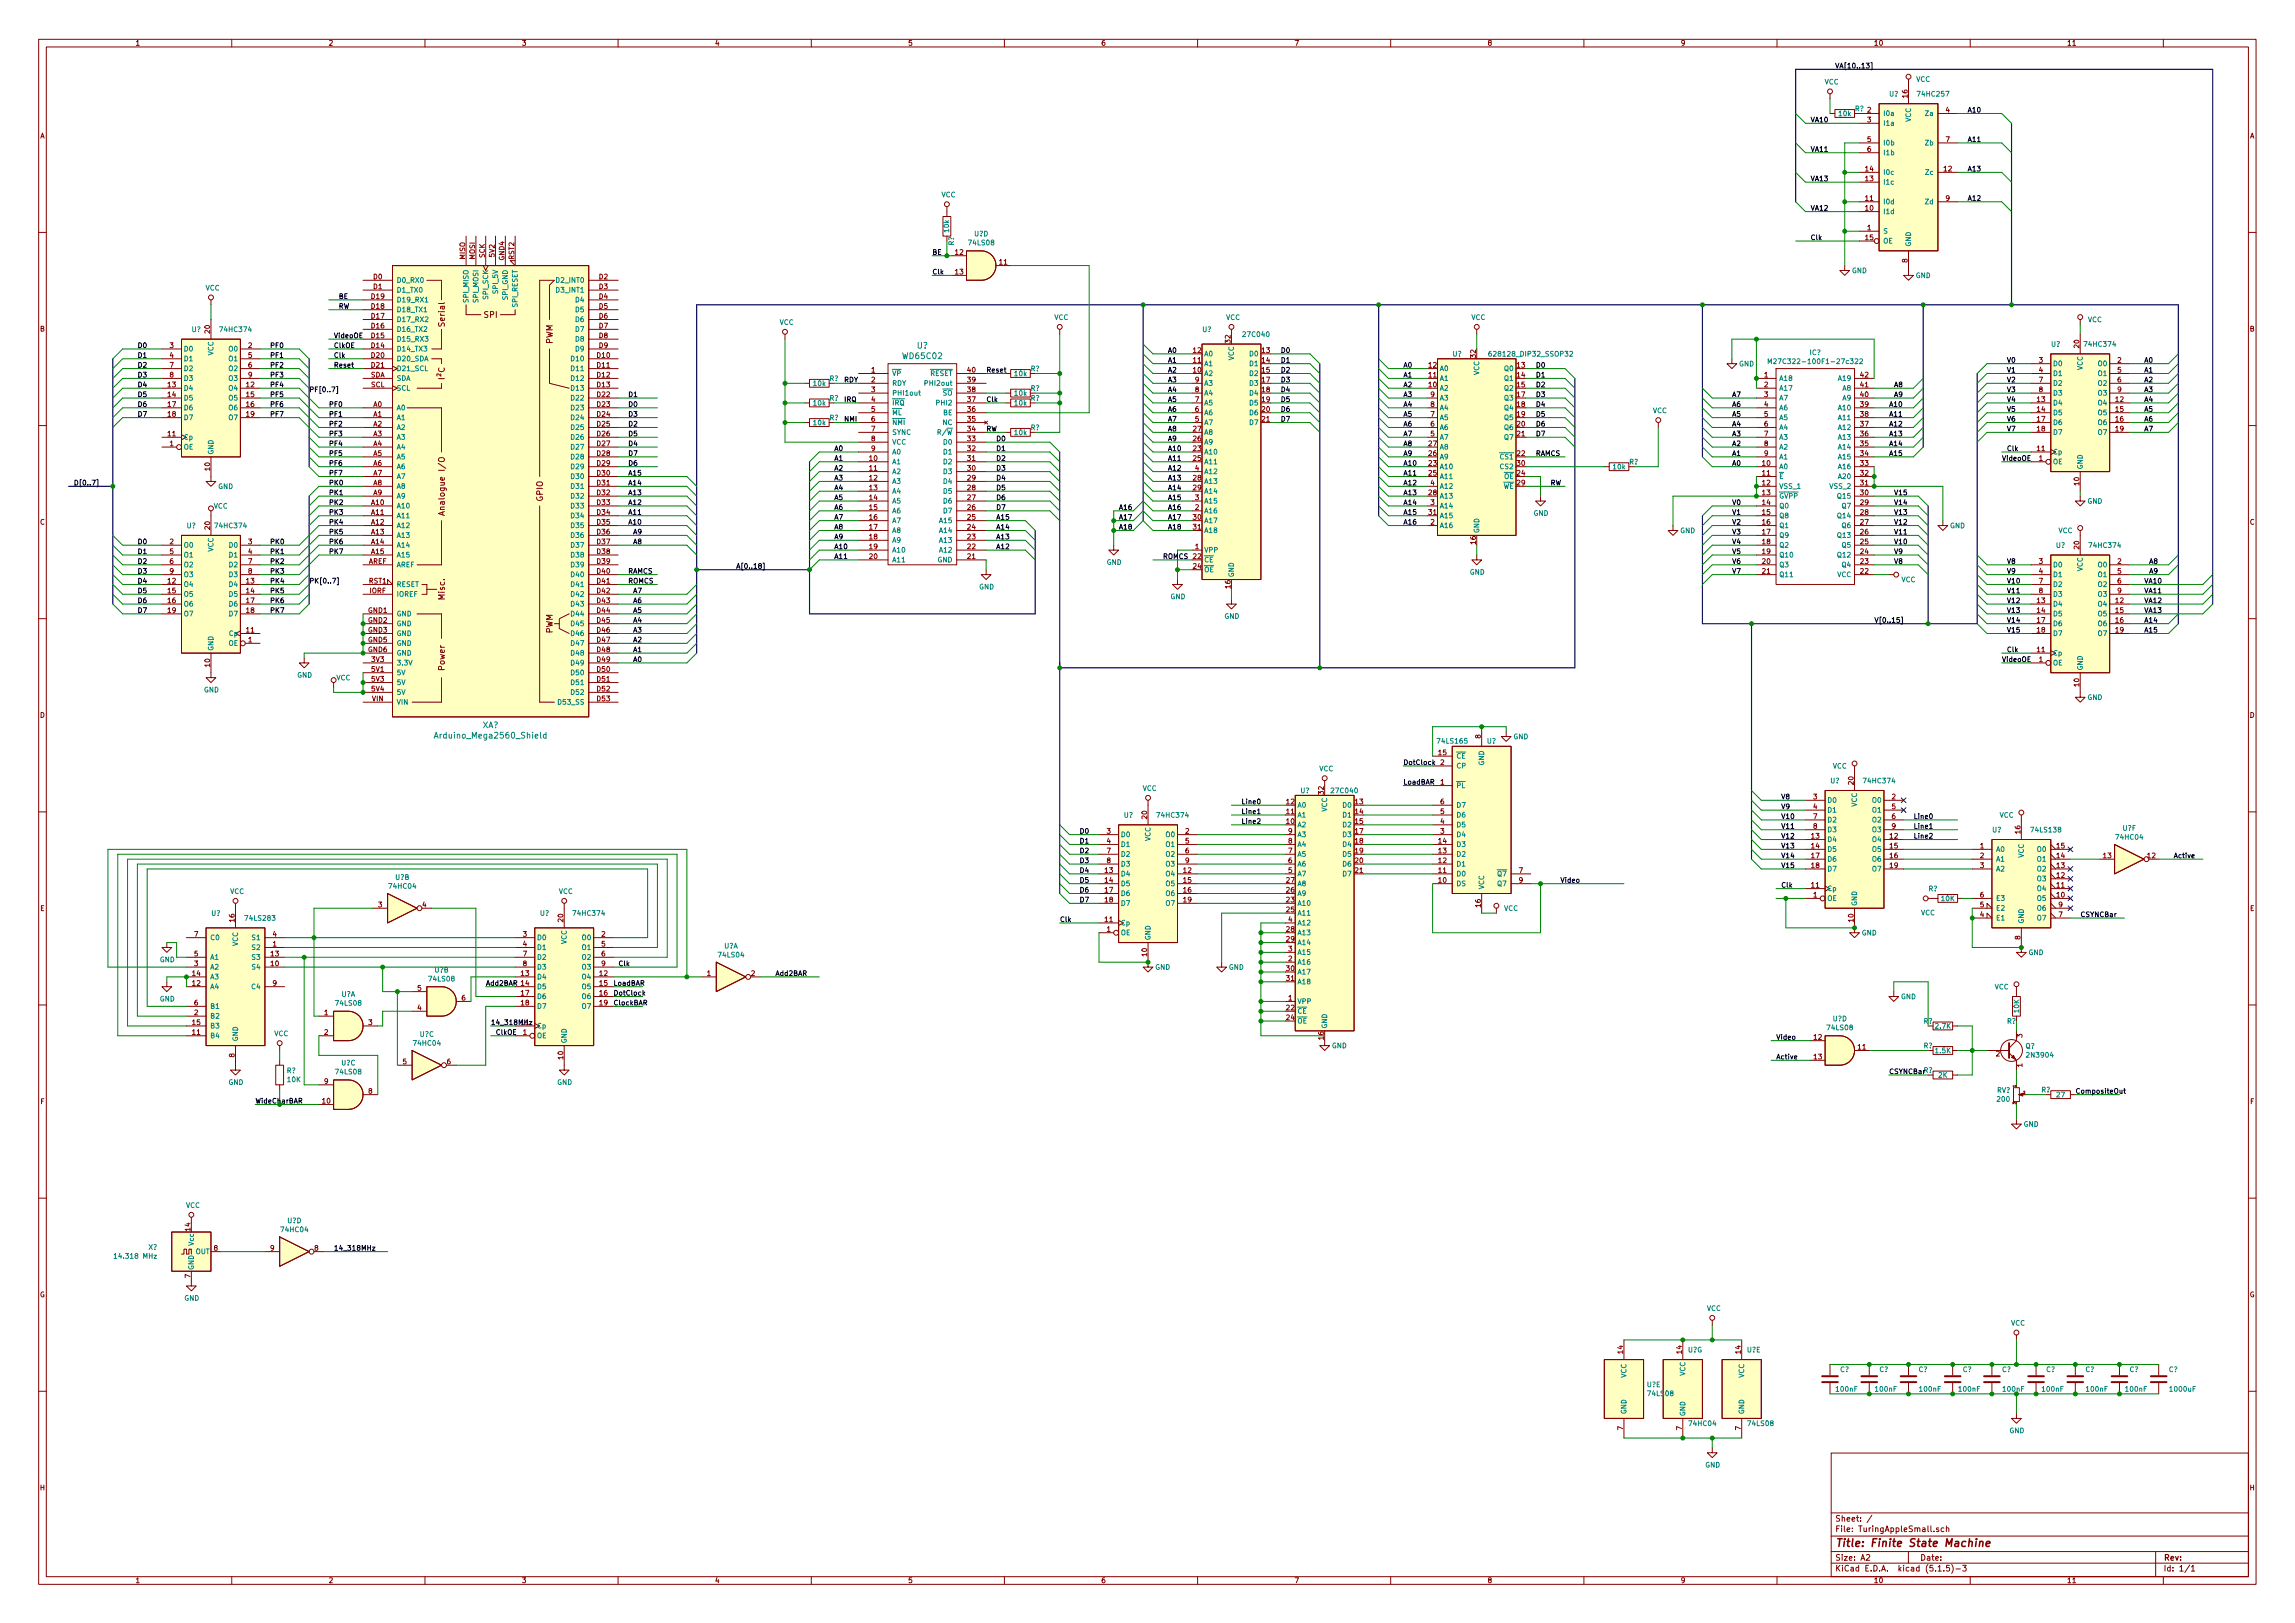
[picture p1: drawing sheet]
<svg xmlns="http://www.w3.org/2000/svg" width="594mm" height="420mm" viewBox="0 0 594 420" stroke-linecap="round" stroke-linejoin="round" font-family="sans-serif">
<defs><g id="words">
<text font-size="2.8" fill="#840000" x="475" y="400.4">Title: Finite State Machine</text>
<g font-size="2.1" fill="#840000">
<text x="125.3" y="82.3">SPI</text>
<text x="115.1" y="84.3" transform="rotate(-90 115.1 84.3)">Serial</text>
<text x="143.1" y="89.1" transform="rotate(-90 143.1 89.1)">PWM</text>
<text x="115.1" y="98.1" transform="rotate(-90 115.1 98.1)">I²C</text>
<text x="140.5" y="129.8" transform="rotate(-90 140.5 129.8)">GPIO</text>
<text x="115.1" y="132.4" transform="rotate(-90 115.1 132.4)">Analogue I/O</text>
<text x="115.1" y="155.2" transform="rotate(-90 115.1 155.2)">Misc.</text>
<text x="143.1" y="164.1" transform="rotate(-90 143.1 164.1)">PWM</text>
<text x="115.1" y="173.5" transform="rotate(-90 115.1 173.5)">Power</text>
<text x="475" y="393.9">Sheet: /</text>
<text x="475" y="396.6">File: TuringAppleSmall.sch</text>
<text x="475" y="406.8">KiCad E.D.A. kicad (5.1.5)-3</text>
<text x="475" y="404">Size: A2</text>
<text x="497" y="404">Date:</text>
<text x="560" y="404">Rev:</text>
<text x="560" y="406.8">Id: 1/1</text>
</g>
<g font-size="2.1" fill="#008484">
<text x="233.9" y="92.9">WD65C02</text>
<text x="237.4" y="90.2">U?</text>
<text x="113.5" y="191.2">Arduino_Mega2560_Shield</text>
<text x="124.9" y="188.5">XA?</text>
</g>
<g font-size="1.8" fill="#840000">
<text x="35" y="11.8">1</text>
<text x="85" y="11.8">2</text>
<text x="135" y="11.8">3</text>
<text x="185" y="11.8">4</text>
<text x="235" y="11.8">5</text>
<text x="285" y="11.8">6</text>
<text x="335" y="11.8">7</text>
<text x="385" y="11.8">8</text>
<text x="435" y="11.8">9</text>
<text x="485" y="11.8">10</text>
<text x="535" y="11.8">11</text>
<text x="480.2" y="28.8">R? 2</text>
<text x="493.8" y="25.3" transform="rotate(-90 493.8 25.3)">16</text>
<text x="503.7" y="29.1">4</text>
<text x="10.4" y="35.8">A</text>
<text x="483.4" y="31.7">3</text>
<text x="582.4" y="35.8">A</text>
<text x="483.4" y="36.7">5</text>
<text x="483.4" y="39.3">6</text>
<text x="503.7" y="36.7">7</text>
<text x="482.9" y="46.9">13</text>
<text x="482.9" y="44.4">14</text>
<text x="503.2" y="44.4">12</text>
<text x="482.9" y="52">11</text>
<text x="503.7" y="52">9</text>
<text x="482.9" y="54.5">10</text>
<text x="483.4" y="59.6">1</text>
<text x="247.3" y="66">12</text>
<text x="482.9" y="62.1">15</text>
<text x="120.4" y="67.2" transform="rotate(-90 120.4 67.2)">MISO</text>
<text x="122.9" y="67.2" transform="rotate(-90 122.9 67.2)">MOSI</text>
<text x="125.5" y="66.8" transform="rotate(-90 125.5 66.8)">SCK</text>
<text x="128" y="66.5" transform="rotate(-90 128 66.5)">5V2</text>
<text x="130.6" y="67.4" transform="rotate(-90 130.6 67.4)">GND4</text>
<text x="133.1" y="67.2" transform="rotate(-90 133.1 67.2)">RST2</text>
<text x="247.3" y="71">13</text>
<text x="258.7" y="68.5">11</text>
<text x="493.8" y="68" transform="rotate(-90 493.8 68)">8</text>
<text x="96.2" y="77.4">D19</text>
<text x="96.7" y="72.3">D0</text>
<text x="96.7" y="74.8">D1</text>
<text x="155.1" y="72.3">D2</text>
<text x="155.1" y="74.8">D3</text>
<text x="155.1" y="77.4">D4</text>
<text x="96.2" y="82.5">D17</text>
<text x="96.2" y="79.9">D18</text>
<text x="155.1" y="79.9">D5</text>
<text x="155.1" y="82.5">D6</text>
<text x="10.4" y="85.8">B</text>
<text x="54.4" y="86.2" transform="rotate(-90 54.4 86.2)">20</text>
<text x="96.2" y="87.5">D15</text>
<text x="96.2" y="85">D16</text>
<text x="155.1" y="85">D7</text>
<text x="155.1" y="87.5">D8</text>
<text x="318.5" y="88.8" transform="rotate(-90 318.5 88.8)">32</text>
<text x="582.4" y="85.8">B</text>
<text x="44" y="90.1">3</text>
<text x="44" y="92.6">4</text>
<text x="44" y="95.2">7</text>
<text x="64.3" y="90.1">2</text>
<text x="64.3" y="92.6">5</text>
<text x="64.3" y="95.2">6</text>
<text x="96.2" y="92.6">D20</text>
<text x="96.2" y="95.2">D21</text>
<text x="96.2" y="90.1">D14</text>
<text x="154.6" y="92.6">D10</text>
<text x="154.6" y="95.2">D11</text>
<text x="155.1" y="90.1">D9</text>
<text x="308.9" y="93.9">11</text>
<text x="308.9" y="91.4">12</text>
<text x="326.7" y="91.4">13</text>
<text x="326.7" y="93.9">14</text>
<text x="369.9" y="95.2">12</text>
<text x="382" y="92.6" transform="rotate(-90 382 92.6)">32</text>
<text x="392.7" y="95.2">13</text>
<text x="527.8" y="93.9">3</text>
<text x="538.2" y="90" transform="rotate(-90 538.2 90)">20</text>
<text x="548.2" y="93.9">2</text>
<text x="43.5" y="100.2">13</text>
<text x="44" y="97.7">8</text>
<text x="63.8" y="100.2">12</text>
<text x="64.3" y="97.7">9</text>
<text x="95.9" y="97.7">SDA</text>
<text x="96" y="100.2">SCL</text>
<text x="154.6" y="97.7">D12</text>
<text x="154.6" y="100.2">D13</text>
<text x="225.6" y="96.4">1</text>
<text x="225.6" y="99">2</text>
<text x="225.6" y="101.5">3</text>
<text x="250.5" y="96.4">40</text>
<text x="250.5" y="101.5">38</text>
<text x="250.5" y="99">39</text>
<text x="308.9" y="96.4">10</text>
<text x="309.4" y="101.5">8</text>
<text x="309.4" y="99">9</text>
<text x="326.7" y="96.4">15</text>
<text x="326.7" y="99">17</text>
<text x="326.7" y="101.5">18</text>
<text x="369.9" y="100.2">10</text>
<text x="369.9" y="97.7">11</text>
<text x="392.7" y="97.7">14</text>
<text x="392.7" y="100.2">15</text>
<text x="456.7" y="97.7">1</text>
<text x="456.7" y="100.2">2</text>
<text x="481.6" y="100.2">41</text>
<text x="481.6" y="97.7">42</text>
<text x="527.8" y="96.4">4</text>
<text x="527.8" y="99">7</text>
<text x="527.8" y="101.5">8</text>
<text x="548.2" y="96.4">5</text>
<text x="548.2" y="99">6</text>
<text x="548.2" y="101.5">9</text>
<text x="43.5" y="102.8">14</text>
<text x="43.5" y="105.3">17</text>
<text x="43.5" y="107.9">18</text>
<text x="63.8" y="102.8">15</text>
<text x="63.8" y="105.3">16</text>
<text x="63.8" y="107.9">19</text>
<text x="96.7" y="105.3">A0</text>
<text x="96.7" y="107.9">A1</text>
<text x="154.6" y="102.8">D22</text>
<text x="154.6" y="105.3">D23</text>
<text x="154.6" y="107.9">D24</text>
<text x="225.6" y="104.1">4</text>
<text x="225.6" y="106.6">5</text>
<text x="250.5" y="106.6">36</text>
<text x="250.5" y="104.1">37</text>
<text x="309.4" y="106.6">6</text>
<text x="309.4" y="104.1">7</text>
<text x="326.7" y="106.6">20</text>
<text x="326.7" y="104.1">19</text>
<text x="370.4" y="107.9">7</text>
<text x="370.4" y="105.3">8</text>
<text x="370.4" y="102.8">9</text>
<text x="392.7" y="102.8">17</text>
<text x="392.7" y="105.3">18</text>
<text x="392.7" y="107.9">19</text>
<text x="456.7" y="102.8">3</text>
<text x="456.7" y="105.3">4</text>
<text x="456.7" y="107.9">5</text>
<text x="481.6" y="107.9">38</text>
<text x="481.6" y="105.3">39</text>
<text x="481.6" y="102.8">40</text>
<text x="527.4" y="104.1">13</text>
<text x="527.4" y="106.6">14</text>
<text x="547.7" y="104.1">12</text>
<text x="547.7" y="106.6">15</text>
<text x="43.5" y="112.9">11</text>
<text x="96.7" y="110.4">A2</text>
<text x="96.7" y="112.9">A3</text>
<text x="154.6" y="110.4">D25</text>
<text x="154.6" y="112.9">D26</text>
<text x="225.6" y="109.1">6</text>
<text x="225.6" y="111.7">7</text>
<text x="250.5" y="111.7">34</text>
<text x="250.5" y="109.1">35</text>
<text x="308.9" y="111.7">27</text>
<text x="309.4" y="109.1">5</text>
<text x="326.7" y="109.1">21</text>
<text x="370.4" y="112.9">5</text>
<text x="370.4" y="110.4">6</text>
<text x="392.7" y="110.4">20</text>
<text x="392.7" y="112.9">21</text>
<text x="456.7" y="110.4">6</text>
<text x="456.7" y="112.9">7</text>
<text x="481.6" y="112.9">36</text>
<text x="481.6" y="110.4">37</text>
<text x="527.4" y="109.1">17</text>
<text x="527.4" y="111.7">18</text>
<text x="547.7" y="109.1">16</text>
<text x="547.7" y="111.7">19</text>
<text x="44" y="115.5">1</text>
<text x="96.7" y="115.5">A4</text>
<text x="96.7" y="118">A5</text>
<text x="154.6" y="115.5">D27</text>
<text x="154.6" y="118">D28</text>
<text x="225.1" y="119.3">10</text>
<text x="225.6" y="114.2">8</text>
<text x="225.6" y="116.8">9</text>
<text x="250.5" y="119.3">31</text>
<text x="250.5" y="116.8">32</text>
<text x="250.5" y="114.2">33</text>
<text x="308.9" y="116.8">23</text>
<text x="308.9" y="119.3">25</text>
<text x="308.9" y="114.2">26</text>
<text x="369.9" y="118">26</text>
<text x="369.9" y="115.5">27</text>
<text x="392.7" y="118">22</text>
<text x="456.7" y="115.5">8</text>
<text x="456.7" y="118">9</text>
<text x="481.6" y="118">34</text>
<text x="481.6" y="115.5">35</text>
<text x="527.4" y="116.8">11</text>
<text x="527.8" y="119.3">1</text>
<text x="54.4" y="121.8" transform="rotate(-90 54.4 121.8)">10</text>
<text x="96.7" y="120.6">A6</text>
<text x="96.7" y="123.1">A7</text>
<text x="96.7" y="125.6">A8</text>
<text x="154.6" y="123.1">D30</text>
<text x="154.6" y="125.6">D31</text>
<text x="154.6" y="120.6">D29</text>
<text x="225.1" y="121.8">11</text>
<text x="225.1" y="124.4">12</text>
<text x="250.5" y="121.8">30</text>
<text x="250.5" y="124.4">29</text>
<text x="308.9" y="124.4">28</text>
<text x="309.4" y="121.8">4</text>
<text x="369.9" y="120.6">23</text>
<text x="369.9" y="123.1">25</text>
<text x="370.4" y="125.6">4</text>
<text x="392.7" y="123.1">24</text>
<text x="392.7" y="125.6">29</text>
<text x="392.7" y="120.6">30</text>
<text x="456.2" y="120.6">10</text>
<text x="456.2" y="123.1">11</text>
<text x="456.2" y="125.6">12</text>
<text x="481.6" y="125.6">31</text>
<text x="481.6" y="123.1">32</text>
<text x="481.6" y="120.6">33</text>
<text x="538.2" y="125.6" transform="rotate(-90 538.2 125.6)">10</text>
<text x="96.2" y="130.7">A10</text>
<text x="96.7" y="128.2">A9</text>
<text x="154.6" y="128.2">D32</text>
<text x="154.6" y="130.7">D33</text>
<text x="225.1" y="126.9">13</text>
<text x="225.1" y="129.5">14</text>
<text x="225.1" y="132">15</text>
<text x="250.5" y="132">26</text>
<text x="250.5" y="129.5">27</text>
<text x="250.5" y="126.9">28</text>
<text x="308.9" y="126.9">29</text>
<text x="309.4" y="132">2</text>
<text x="309.4" y="129.5">3</text>
<text x="369.9" y="128.2">28</text>
<text x="370.4" y="130.7">3</text>
<text x="456.2" y="128.2">13</text>
<text x="456.2" y="130.7">14</text>
<text x="481.6" y="130.7">29</text>
<text x="481.6" y="128.2">30</text>
<text x="10.4" y="135.8">C</text>
<text x="54.4" y="137" transform="rotate(-90 54.4 137)">20</text>
<text x="96.2" y="133.3">A11</text>
<text x="96.2" y="135.8">A12</text>
<text x="154.6" y="133.3">D34</text>
<text x="154.6" y="135.8">D35</text>
<text x="225.1" y="134.5">16</text>
<text x="225.1" y="137.1">17</text>
<text x="250.5" y="137.1">24</text>
<text x="250.5" y="134.5">25</text>
<text x="308.9" y="134.5">30</text>
<text x="308.9" y="137.1">31</text>
<text x="369.9" y="133.3">31</text>
<text x="370.4" y="135.8">2</text>
<text x="456.2" y="133.3">15</text>
<text x="456.2" y="135.8">16</text>
<text x="481.6" y="135.8">27</text>
<text x="481.6" y="133.3">28</text>
<text x="582.4" y="135.8">C</text>
<text x="44" y="140.9">2</text>
<text x="44" y="143.4">5</text>
<text x="64.3" y="140.9">3</text>
<text x="64.3" y="143.4">4</text>
<text x="96.2" y="138.3">A13</text>
<text x="96.2" y="140.9">A14</text>
<text x="96.2" y="143.4">A15</text>
<text x="154.6" y="138.3">D36</text>
<text x="154.6" y="140.9">D37</text>
<text x="154.6" y="143.4">D38</text>
<text x="225.1" y="139.6">18</text>
<text x="225.1" y="142.2">19</text>
<text x="250.5" y="142.2">22</text>
<text x="250.5" y="139.6">23</text>
<text x="309.4" y="142.2">1</text>
<text x="382" y="140.8" transform="rotate(-90 382 140.8)">16</text>
<text x="456.2" y="138.3">17</text>
<text x="456.2" y="140.9">18</text>
<text x="456.2" y="143.4">19</text>
<text x="481.6" y="143.4">24</text>
<text x="481.6" y="140.9">25</text>
<text x="481.6" y="138.3">26</text>
<text x="538.2" y="142.1" transform="rotate(-90 538.2 142.1)">20</text>
<text x="44" y="146">6</text>
<text x="44" y="148.5">9</text>
<text x="64.3" y="146">7</text>
<text x="64.3" y="148.5">8</text>
<text x="95.4" y="146">AREF</text>
<text x="154.6" y="148.5">D40</text>
<text x="154.6" y="146">D39</text>
<text x="225.1" y="144.7">20</text>
<text x="250.5" y="144.7">21</text>
<text x="308.9" y="144.7">22</text>
<text x="308.9" y="147.2">24</text>
<text x="456.2" y="146">20</text>
<text x="456.2" y="148.5">21</text>
<text x="481.6" y="148.5">22</text>
<text x="481.6" y="146">23</text>
<text x="527.8" y="146">3</text>
<text x="527.8" y="148.5">4</text>
<text x="548.2" y="146">2</text>
<text x="548.2" y="148.5">5</text>
<text x="43.5" y="151">12</text>
<text x="43.5" y="153.6">15</text>
<text x="63.8" y="151">13</text>
<text x="63.8" y="153.6">14</text>
<text x="95.5" y="151">RST1</text>
<text x="95.7" y="153.6">IORF</text>
<text x="154.6" y="151">D41</text>
<text x="154.6" y="153.6">D42</text>
<text x="318.5" y="152.3" transform="rotate(-90 318.5 152.3)">16</text>
<text x="527.8" y="151">7</text>
<text x="527.8" y="153.6">8</text>
<text x="548.2" y="151">6</text>
<text x="548.2" y="153.6">9</text>
<text x="43.5" y="156.1">16</text>
<text x="43.5" y="158.7">19</text>
<text x="63.8" y="156.1">17</text>
<text x="63.8" y="158.7">18</text>
<text x="95.4" y="158.7">GND1</text>
<text x="95.4" y="161.2">GND2</text>
<text x="154.6" y="156.1">D43</text>
<text x="154.6" y="158.7">D44</text>
<text x="154.6" y="161.2">D45</text>
<text x="527.4" y="156.1">13</text>
<text x="527.4" y="158.7">14</text>
<text x="527.4" y="161.2">17</text>
<text x="547.7" y="156.1">12</text>
<text x="547.7" y="158.7">15</text>
<text x="547.7" y="161.2">16</text>
<text x="63.8" y="163.7">11</text>
<text x="64.3" y="166.3">1</text>
<text x="95.4" y="163.7">GND3</text>
<text x="95.4" y="166.3">GND5</text>
<text x="154.6" y="163.7">D46</text>
<text x="154.6" y="166.3">D47</text>
<text x="527.4" y="163.7">18</text>
<text x="547.7" y="163.7">19</text>
<text x="54.4" y="172.6" transform="rotate(-90 54.4 172.6)">10</text>
<text x="95.4" y="168.8">GND6</text>
<text x="96.2" y="173.9">5V1</text>
<text x="96.2" y="171.4">3V3</text>
<text x="154.6" y="173.9">D50</text>
<text x="154.6" y="168.8">D48</text>
<text x="154.6" y="171.4">D49</text>
<text x="527.4" y="168.8">11</text>
<text x="527.8" y="171.4">1</text>
<text x="96.2" y="176.4">5V3</text>
<text x="96.2" y="179">5V4</text>
<text x="154.6" y="176.4">D51</text>
<text x="154.6" y="179">D52</text>
<text x="538.2" y="177.7" transform="rotate(-90 538.2 177.7)">10</text>
<text x="10.4" y="185.8">D</text>
<text x="96.3" y="181.5">VIN</text>
<text x="154.6" y="181.5">D53</text>
<text x="582.4" y="185.8">D</text>
<text x="383.3" y="191.2" transform="rotate(-90 383.3 191.2)">8</text>
<text x="372.4" y="195.5">15</text>
<text x="372.9" y="203.1">1</text>
<text x="372.9" y="198">2</text>
<text x="479.8" y="203.1" transform="rotate(-90 479.8 203.1)">20</text>
<text x="333" y="208.2">12</text>
<text x="342.6" y="205.6" transform="rotate(-90 342.6 205.6)">32</text>
<text x="350.8" y="208.2">13</text>
<text x="372.9" y="208.2">6</text>
<text x="469.4" y="206.9">3</text>
<text x="469.4" y="209.5">4</text>
<text x="489.7" y="206.9">2</text>
<text x="489.7" y="209.5">5</text>
<text x="286.5" y="215.8">3</text>
<text x="296.9" y="212" transform="rotate(-90 296.9 212)">20</text>
<text x="306.9" y="215.8">2</text>
<text x="333" y="213.3">10</text>
<text x="333" y="210.7">11</text>
<text x="333.5" y="215.8">9</text>
<text x="350.8" y="210.7">14</text>
<text x="350.8" y="213.3">15</text>
<text x="350.8" y="215.8">17</text>
<text x="372.9" y="215.8">3</text>
<text x="372.9" y="213.3">4</text>
<text x="372.9" y="210.7">5</text>
<text x="469.4" y="212">7</text>
<text x="469.4" y="214.5">8</text>
<text x="489.7" y="212">6</text>
<text x="489.7" y="214.5">9</text>
<text x="523" y="215.8" transform="rotate(-90 523 215.8)">16</text>
<text x="286.5" y="218.4">4</text>
<text x="286.5" y="220.9">7</text>
<text x="306.9" y="218.4">5</text>
<text x="306.9" y="220.9">6</text>
<text x="333.5" y="220.9">7</text>
<text x="333.5" y="218.4">8</text>
<text x="350.8" y="218.4">18</text>
<text x="350.8" y="220.9">19</text>
<text x="372.4" y="220.9">13</text>
<text x="372.4" y="218.4">14</text>
<text x="468.9" y="217.1">13</text>
<text x="468.9" y="219.6">14</text>
<text x="489.3" y="217.1">12</text>
<text x="489.3" y="219.6">15</text>
<text x="512.6" y="219.6">1</text>
<text x="532.4" y="219.6">15</text>
<text x="286.1" y="226">13</text>
<text x="286.5" y="223.4">8</text>
<text x="306.4" y="226">12</text>
<text x="306.9" y="223.4">9</text>
<text x="333.5" y="226">5</text>
<text x="333.5" y="223.4">6</text>
<text x="350.8" y="223.4">20</text>
<text x="350.8" y="226">21</text>
<text x="372.4" y="226">11</text>
<text x="372.4" y="223.4">12</text>
<text x="393.2" y="226">7</text>
<text x="468.9" y="222.2">17</text>
<text x="468.9" y="224.7">18</text>
<text x="489.3" y="222.2">16</text>
<text x="489.3" y="224.7">19</text>
<text x="512.6" y="222.2">2</text>
<text x="512.6" y="224.7">3</text>
<text x="532.4" y="227.2">12</text>
<text x="532.4" y="224.7">13</text>
<text x="532.4" y="222.2">14</text>
<text x="544.5" y="222.2">13</text>
<text x="555.9" y="222.2">12</text>
<text x="286.1" y="228.5">14</text>
<text x="286.1" y="231.1">17</text>
<text x="286.1" y="233.6">18</text>
<text x="306.4" y="228.5">15</text>
<text x="306.4" y="231.1">16</text>
<text x="306.4" y="233.6">19</text>
<text x="333" y="233.6">23</text>
<text x="333" y="231.1">26</text>
<text x="333" y="228.5">27</text>
<text x="372.4" y="228.5">10</text>
<text x="393.2" y="228.5">9</text>
<text x="468.9" y="229.8">11</text>
<text x="469.4" y="232.3">1</text>
<text x="512.6" y="232.3">6</text>
<text x="532.4" y="232.3">10</text>
<text x="532.4" y="229.8">11</text>
<text x="10.4" y="235.8">E</text>
<text x="60.7" y="238.6" transform="rotate(-90 60.7 238.6)">16</text>
<text x="97.9" y="234.9">3</text>
<text x="109.4" y="234.9">4</text>
<text x="145.8" y="238.6" transform="rotate(-90 145.8 238.6)">20</text>
<text x="286.1" y="238.7">11</text>
<text x="333" y="236.1">25</text>
<text x="333.5" y="238.7">4</text>
<text x="383.3" y="234.8" transform="rotate(-90 383.3 234.8)">16</text>
<text x="479.8" y="238.6" transform="rotate(-90 479.8 238.6)">10</text>
<text x="512.6" y="237.4">4</text>
<text x="512.6" y="234.9">5</text>
<text x="532.9" y="237.4">7</text>
<text x="532.9" y="234.9">9</text>
<text x="582.4" y="235.8">E</text>
<text x="50.3" y="242.5">7</text>
<text x="70.6" y="245">1</text>
<text x="70.6" y="242.5">4</text>
<text x="135.4" y="242.5">3</text>
<text x="135.4" y="245">4</text>
<text x="155.7" y="242.5">2</text>
<text x="155.7" y="245">5</text>
<text x="286.5" y="241.2">1</text>
<text x="333" y="241.2">28</text>
<text x="333" y="243.8">29</text>
<text x="523" y="243.2" transform="rotate(-90 523 243.2)">8</text>
<text x="50.3" y="250.1">3</text>
<text x="50.3" y="247.6">5</text>
<text x="70.2" y="250.1">10</text>
<text x="70.2" y="247.6">13</text>
<text x="135.4" y="247.6">7</text>
<text x="135.4" y="250.1">8</text>
<text x="155.7" y="247.6">6</text>
<text x="155.7" y="250.1">9</text>
<text x="296.9" y="247.5" transform="rotate(-90 296.9 247.5)">10</text>
<text x="333" y="251.4">30</text>
<text x="333.5" y="248.8">2</text>
<text x="333.5" y="246.3">3</text>
<text x="49.8" y="255.2">12</text>
<text x="49.8" y="252.6">14</text>
<text x="70.6" y="255.2">9</text>
<text x="108.1" y="256.5">5</text>
<text x="134.9" y="252.6">13</text>
<text x="134.9" y="255.2">14</text>
<text x="134.9" y="257.7">17</text>
<text x="155.2" y="252.6">12</text>
<text x="155.2" y="255.2">15</text>
<text x="155.2" y="257.7">16</text>
<text x="183" y="252.6">1</text>
<text x="194.5" y="252.6">2</text>
<text x="333" y="253.9">31</text>
<text x="50.3" y="262.8">2</text>
<text x="50.3" y="260.3">6</text>
<text x="84" y="262.8">1</text>
<text x="108.1" y="261.5">4</text>
<text x="119.5" y="259">6</text>
<text x="134.9" y="260.3">18</text>
<text x="155.2" y="260.3">19</text>
<text x="333" y="261.5">22</text>
<text x="333.5" y="259">1</text>
<text x="49.8" y="267.9">11</text>
<text x="49.8" y="265.3">15</text>
<text x="84" y="267.9">2</text>
<text x="95.4" y="265.3">3</text>
<text x="135.4" y="267.9">1</text>
<text x="333" y="264.1">24</text>
<text x="342.6" y="269.1" transform="rotate(-90 342.6 269.1)">16</text>
<text x="469.6" y="269.2">12</text>
<text x="523.5" y="268.6" transform="rotate(-90 523.5 268.6)">3</text>
<text x="60.7" y="273.7" transform="rotate(-90 60.7 273.7)">8</text>
<text x="104.3" y="275.5">5</text>
<text x="115.7" y="275.5">6</text>
<text x="145.8" y="274.2" transform="rotate(-90 145.8 274.2)">10</text>
<text x="469.6" y="274.2">13</text>
<text x="481" y="271.7">11</text>
<text x="516.7" y="273.5">2</text>
<text x="84" y="280.6">9</text>
<text x="523.5" y="276.2" transform="rotate(-90 523.5 276.2)">1</text>
<text x="10.5" y="285.8">F</text>
<text x="83.5" y="285.7">10</text>
<text x="95.4" y="283.1">8</text>
<text x="582.5" y="285.8">F</text>
<text x="49.3" y="318.6" transform="rotate(-90 49.3 318.6)">14</text>
<text x="55.4" y="323.8">8</text>
<text x="70" y="323.8">9</text>
<text x="81.4" y="323.8">8</text>
<text x="10.3" y="335.8">G</text>
<text x="49.3" y="330.9" transform="rotate(-90 49.3 330.9)">7</text>
<text x="582.3" y="335.8">G</text>
<text x="420.1" y="350.4" transform="rotate(-90 420.1 350.4)">14</text>
<text x="435.4" y="350.4" transform="rotate(-90 435.4 350.4)">14</text>
<text x="450.6" y="350.4" transform="rotate(-90 450.6 350.4)">14</text>
<text x="420.1" y="370.2" transform="rotate(-90 420.1 370.2)">7</text>
<text x="435.4" y="370.2" transform="rotate(-90 435.4 370.2)">7</text>
<text x="450.6" y="370.2" transform="rotate(-90 450.6 370.2)">7</text>
<text x="10.4" y="385.8">H</text>
<text x="582.4" y="385.8">H</text>
<text x="35" y="409.8">1</text>
<text x="85" y="409.8">2</text>
<text x="135" y="409.8">3</text>
<text x="185" y="409.8">4</text>
<text x="235" y="409.8">5</text>
<text x="285" y="409.8">6</text>
<text x="335" y="409.8">7</text>
<text x="385" y="409.8">8</text>
<text x="435" y="409.8">9</text>
<text x="485" y="409.8">10</text>
<text x="535" y="409.8">11</text>
</g>
<g font-size="1.8">
<text x="475" y="17.7">VA[10..13]</text>
<text x="509.3" y="29.1">A10</text>
<text x="468.6" y="31.7">VA10</text>
<text x="468.6" y="39.3">VA11</text>
<text x="509.3" y="36.7">A11</text>
<text x="468.6" y="46.9">VA13</text>
<text x="509.3" y="44.4">A13</text>
<text x="509.3" y="52">A12</text>
<text x="468.6" y="54.5">VA12</text>
<text x="241.3" y="66">BE</text>
<text x="468.6" y="62.1">Clk</text>
<text x="241.3" y="71">Clk</text>
<text x="87.6" y="77.4">BE</text>
<text x="87.6" y="79.9">RW</text>
<text x="86.4" y="87.5">VideoOE</text>
<text x="35.6" y="90.1">D0</text>
<text x="35.6" y="92.6">D1</text>
<text x="35.6" y="95.2">D2</text>
<text x="69.8" y="92.6">PF1</text>
<text x="69.8" y="95.2">PF2</text>
<text x="69.8" y="90.1">PF0</text>
<text x="86.4" y="95.2">Reset</text>
<text x="86.4" y="92.6">Clk</text>
<text x="86.4" y="90.1">ClkOE</text>
<text x="302.3" y="93.9">A1</text>
<text x="302.3" y="91.4">A0</text>
<text x="331.5" y="91.4">D0</text>
<text x="331.5" y="93.9">D1</text>
<text x="363.2" y="95.2">A0</text>
<text x="397.5" y="95.2">D0</text>
<text x="519.4" y="93.9">V0</text>
<text x="555" y="93.9">A0</text>
<text x="35.6" y="97.7">D3</text>
<text x="35.6" y="100.2">D4</text>
<text x="69.8" y="97.7">PF3</text>
<text x="69.8" y="100.2">PF4</text>
<text x="80" y="101.5">PF[0..7]</text>
<text x="218.4" y="99">RDY</text>
<text x="255.3" y="96.4">Reset</text>
<text x="302.3" y="101.5">A4</text>
<text x="302.3" y="99">A3</text>
<text x="302.3" y="96.4">A2</text>
<text x="331.5" y="96.4">D2</text>
<text x="331.5" y="99">D3</text>
<text x="331.5" y="101.5">D4</text>
<text x="363.2" y="100.2">A2</text>
<text x="363.2" y="97.7">A1</text>
<text x="397.5" y="97.7">D1</text>
<text x="397.5" y="100.2">D2</text>
<text x="490.2" y="100.2">A8</text>
<text x="519.4" y="101.5">V3</text>
<text x="519.4" y="96.4">V1</text>
<text x="519.4" y="99">V2</text>
<text x="555" y="101.5">A3</text>
<text x="555" y="96.4">A1</text>
<text x="555" y="99">A2</text>
<text x="35.6" y="107.9">D7</text>
<text x="35.6" y="102.8">D5</text>
<text x="35.6" y="105.3">D6</text>
<text x="69.8" y="105.3">PF6</text>
<text x="69.8" y="102.8">PF5</text>
<text x="69.8" y="107.9">PF7</text>
<text x="85.1" y="105.3">PF0</text>
<text x="85.1" y="107.9">PF1</text>
<text x="162.6" y="107.9">D3</text>
<text x="162.6" y="105.3">D0</text>
<text x="162.6" y="102.8">D1</text>
<text x="218.4" y="104.1">IRQ</text>
<text x="255.3" y="104.1">Clk</text>
<text x="302.3" y="104.1">A5</text>
<text x="302.3" y="106.6">A6</text>
<text x="331.5" y="106.6">D6</text>
<text x="331.5" y="104.1">D5</text>
<text x="363.2" y="102.8">A3</text>
<text x="363.2" y="105.3">A4</text>
<text x="363.2" y="107.9">A5</text>
<text x="397.5" y="105.3">D4</text>
<text x="397.5" y="102.8">D3</text>
<text x="397.5" y="107.9">D5</text>
<text x="448.3" y="102.8">A7</text>
<text x="448.3" y="105.3">A6</text>
<text x="448.3" y="107.9">A5</text>
<text x="488.9" y="105.3">A10</text>
<text x="488.9" y="107.9">A11</text>
<text x="490.2" y="102.8">A9</text>
<text x="519.4" y="106.6">V5</text>
<text x="519.4" y="104.1">V4</text>
<text x="555" y="104.1">A4</text>
<text x="555" y="106.6">A5</text>
<text x="85.1" y="110.4">PF2</text>
<text x="85.1" y="112.9">PF3</text>
<text x="162.6" y="110.4">D2</text>
<text x="162.6" y="112.9">D5</text>
<text x="218.4" y="109.1">NMI</text>
<text x="255.3" y="111.7">RW</text>
<text x="302.3" y="109.1">A7</text>
<text x="302.3" y="111.7">A8</text>
<text x="331.5" y="109.1">D7</text>
<text x="363.2" y="110.4">A6</text>
<text x="363.2" y="112.9">A7</text>
<text x="397.5" y="110.4">D6</text>
<text x="397.5" y="112.9">D7</text>
<text x="448.3" y="110.4">A4</text>
<text x="448.3" y="112.9">A3</text>
<text x="488.9" y="110.4">A12</text>
<text x="488.9" y="112.9">A13</text>
<text x="519.4" y="111.7">V7</text>
<text x="519.4" y="109.1">V6</text>
<text x="555" y="109.1">A6</text>
<text x="555" y="111.7">A7</text>
<text x="85.1" y="115.5">PF4</text>
<text x="85.1" y="118">PF5</text>
<text x="162.6" y="115.5">D4</text>
<text x="162.6" y="118">D7</text>
<text x="215.9" y="119.3">A1</text>
<text x="215.9" y="116.8">A0</text>
<text x="257.8" y="114.2">D0</text>
<text x="257.8" y="119.3">D2</text>
<text x="257.8" y="116.8">D1</text>
<text x="302.3" y="119.3">A11</text>
<text x="302.3" y="116.8">A10</text>
<text x="302.3" y="114.2">A9</text>
<text x="363.2" y="115.5">A8</text>
<text x="363.2" y="118">A9</text>
<text x="397.5" y="118">RAMCS</text>
<text x="448.3" y="115.5">A2</text>
<text x="448.3" y="118">A1</text>
<text x="488.9" y="118">A15</text>
<text x="488.9" y="115.5">A14</text>
<text x="518.2" y="119.3">VideoOE</text>
<text x="519.4" y="116.8">Clk</text>
<text x="19" y="125.6">D[0..7]</text>
<text x="85.1" y="120.6">PF6</text>
<text x="85.1" y="123.1">PF7</text>
<text x="85.1" y="125.6">PK0</text>
<text x="162.6" y="120.6">D6</text>
<text x="162.6" y="125.6">A14</text>
<text x="162.6" y="123.1">A15</text>
<text x="215.9" y="121.8">A2</text>
<text x="215.9" y="124.4">A3</text>
<text x="257.8" y="124.4">D4</text>
<text x="257.8" y="121.8">D3</text>
<text x="302.3" y="124.4">A13</text>
<text x="302.3" y="121.8">A12</text>
<text x="363.2" y="125.6">A12</text>
<text x="363.2" y="123.1">A11</text>
<text x="363.2" y="120.6">A10</text>
<text x="401.3" y="125.6">RW</text>
<text x="448.3" y="120.6">A0</text>
<text x="85.1" y="130.7">PK2</text>
<text x="85.1" y="128.2">PK1</text>
<text x="162.6" y="130.7">A12</text>
<text x="162.6" y="128.2">A13</text>
<text x="215.9" y="129.5">A5</text>
<text x="215.9" y="132">A6</text>
<text x="215.9" y="126.9">A4</text>
<text x="257.8" y="129.5">D6</text>
<text x="257.8" y="132">D7</text>
<text x="257.8" y="126.9">D5</text>
<text x="289.6" y="132">A16</text>
<text x="302.3" y="132">A16</text>
<text x="302.3" y="129.5">A15</text>
<text x="302.3" y="126.9">A14</text>
<text x="363.2" y="128.2">A13</text>
<text x="363.2" y="130.7">A14</text>
<text x="448.3" y="130.7">V0</text>
<text x="490.2" y="128.2">V15</text>
<text x="490.2" y="130.7">V14</text>
<text x="85.1" y="133.3">PK3</text>
<text x="85.1" y="135.8">PK4</text>
<text x="162.6" y="135.8">A10</text>
<text x="162.6" y="133.3">A11</text>
<text x="215.9" y="137.1">A8</text>
<text x="215.9" y="134.5">A7</text>
<text x="257.8" y="137.1">A14</text>
<text x="257.8" y="134.5">A15</text>
<text x="289.6" y="134.5">A17</text>
<text x="289.6" y="137.1">A18</text>
<text x="302.3" y="137.1">A18</text>
<text x="302.3" y="134.5">A17</text>
<text x="363.2" y="135.8">A16</text>
<text x="363.2" y="133.3">A15</text>
<text x="448.3" y="135.8">V2</text>
<text x="448.3" y="133.3">V1</text>
<text x="490.2" y="135.8">V12</text>
<text x="490.2" y="133.3">V13</text>
<text x="35.6" y="143.4">D1</text>
<text x="35.6" y="140.9">D0</text>
<text x="69.8" y="140.9">PK0</text>
<text x="69.8" y="143.4">PK1</text>
<text x="85.1" y="138.3">PK5</text>
<text x="85.1" y="140.9">PK6</text>
<text x="85.1" y="143.4">PK7</text>
<text x="163.8" y="140.9">A8</text>
<text x="163.8" y="138.3">A9</text>
<text x="215.9" y="139.6">A9</text>
<text x="215.9" y="142.2">A10</text>
<text x="257.8" y="142.2">A12</text>
<text x="257.8" y="139.6">A13</text>
<text x="448.3" y="143.4">V5</text>
<text x="448.3" y="140.9">V4</text>
<text x="448.3" y="138.3">V3</text>
<text x="490.2" y="143.4">V9</text>
<text x="490.2" y="140.9">V10</text>
<text x="490.2" y="138.3">V11</text>
<text x="35.6" y="148.5">D3</text>
<text x="35.6" y="146">D2</text>
<text x="69.8" y="146">PK2</text>
<text x="69.8" y="148.5">PK3</text>
<text x="162.6" y="148.5">RAMCS</text>
<text x="190.5" y="147.2">A[0..18]</text>
<text x="215.9" y="144.7">A11</text>
<text x="301" y="144.7">ROMCS</text>
<text x="448.3" y="148.5">V7</text>
<text x="448.3" y="146">V6</text>
<text x="490.2" y="146">V8</text>
<text x="519.4" y="146">V8</text>
<text x="519.4" y="148.5">V9</text>
<text x="556.3" y="146">A8</text>
<text x="556.3" y="148.5">A9</text>
<text x="35.6" y="153.6">D5</text>
<text x="35.6" y="151">D4</text>
<text x="69.8" y="151">PK4</text>
<text x="69.8" y="153.6">PK5</text>
<text x="80" y="151">PK[0..7]</text>
<text x="162.6" y="151">ROMCS</text>
<text x="163.8" y="153.6">A7</text>
<text x="519.4" y="153.6">V11</text>
<text x="519.4" y="151">V10</text>
<text x="555" y="151">VA10</text>
<text x="555" y="153.6">VA11</text>
<text x="35.6" y="158.7">D7</text>
<text x="35.6" y="156.1">D6</text>
<text x="69.8" y="156.1">PK6</text>
<text x="69.8" y="158.7">PK7</text>
<text x="163.8" y="161.2">A4</text>
<text x="163.8" y="158.7">A5</text>
<text x="163.8" y="156.1">A6</text>
<text x="485.1" y="161.2">V[0..15]</text>
<text x="519.4" y="156.1">V12</text>
<text x="519.4" y="158.7">V13</text>
<text x="519.4" y="161.2">V14</text>
<text x="555" y="156.1">VA12</text>
<text x="555" y="158.7">VA13</text>
<text x="555" y="161.2">A14</text>
<text x="163.8" y="163.7">A3</text>
<text x="163.8" y="166.3">A2</text>
<text x="519.4" y="163.7">V15</text>
<text x="555" y="163.7">A15</text>
<text x="163.8" y="168.8">A1</text>
<text x="163.8" y="171.4">A0</text>
<text x="518.2" y="171.4">VideoOE</text>
<text x="519.4" y="168.8">Clk</text>
<text x="363.2" y="203.1">LoadBAR</text>
<text x="363.2" y="198">DotClock</text>
<text x="321.3" y="208.2">Line0</text>
<text x="461" y="206.9">V8</text>
<text x="461" y="209.5">V9</text>
<text x="279.4" y="215.8">D0</text>
<text x="321.3" y="213.3">Line2</text>
<text x="321.3" y="210.7">Line1</text>
<text x="461" y="214.5">V11</text>
<text x="461" y="212">V10</text>
<text x="495.3" y="214.5">Line1</text>
<text x="495.3" y="212">Line0</text>
<text x="279.4" y="220.9">D2</text>
<text x="279.4" y="218.4">D1</text>
<text x="461" y="217.1">V12</text>
<text x="461" y="219.6">V13</text>
<text x="495.3" y="217.1">Line2</text>
<text x="279.4" y="226">D4</text>
<text x="279.4" y="223.4">D3</text>
<text x="461" y="222.2">V14</text>
<text x="461" y="224.7">V15</text>
<text x="562.6" y="222.2">Active</text>
<text x="279.4" y="231.1">D6</text>
<text x="279.4" y="228.5">D5</text>
<text x="279.4" y="233.6">D7</text>
<text x="403.9" y="228.5">Video</text>
<text x="461" y="229.8">Clk</text>
<text x="274.3" y="238.7">Clk</text>
<text x="538.5" y="237.4">CSYNCBar</text>
<text x="160" y="250.1">Clk</text>
<text x="125.7" y="255.2">Add2BAR</text>
<text x="158.7" y="255.2">LoadBAR</text>
<text x="158.7" y="257.7">DotClock</text>
<text x="200.7" y="252.6">Add2BAR</text>
<text x="158.7" y="260.3">ClockBAR</text>
<text x="127" y="265.3">14_318MHz</text>
<text x="128.3" y="267.9">ClkOE</text>
<text x="134.9" y="265.3">11</text>
<text x="459.7" y="269.2">Video</text>
<text x="459.7" y="274.2">Active</text>
<text x="488.9" y="278">CSYNCBarR?</text>
<text x="66" y="285.7">WideCharBAR</text>
<text x="537.2" y="283.1">CompositeOut</text>
<text x="86.4" y="323.8">14_318MHz</text>
</g>
<g font-size="1.8" fill="#008484">
<text x="472.3" y="21.9">VCC</text>
<text x="496" y="21.2">VCC</text>
<text x="489.1" y="25">U?</text>
<text x="496.6" y="25">74HC257</text>
<text x="476" y="30.1">10k</text>
<text x="487.4" y="30">I0a</text>
<text x="487.4" y="32.6">I1a</text>
<text x="494.7" y="31.6" transform="rotate(-90 494.7 31.6)">VCC</text>
<text x="498.6" y="30">Za</text>
<text x="487.4" y="37.6">I0b</text>
<text x="487.4" y="40.2">I1b</text>
<text x="498.5" y="37.6">Zb</text>
<text x="487.4" y="47.8">I1c</text>
<text x="487.4" y="45.3">I0c</text>
<text x="498.6" y="45.3">Zc</text>
<text x="243.7" y="51.1">VCC</text>
<text x="487.4" y="52.9">I0d</text>
<text x="498.5" y="52.9">Zd</text>
<text x="487.4" y="55.4">I1d</text>
<text x="245.7" y="60.1" transform="rotate(-90 245.7 60.1)">10k</text>
<text x="246.9" y="63.6" transform="rotate(-90 246.9 63.6)">R?</text>
<text x="250.9" y="63.5">74LS08</text>
<text x="252.2" y="61.2">U?D</text>
<text x="487.4" y="60.5">S</text>
<text x="487.4" y="63">OE</text>
<text x="494.7" y="63.9" transform="rotate(-90 494.7 63.9)">GND</text>
<text x="479.4" y="70.7">GND</text>
<text x="495.9" y="72">GND</text>
<text x="53.2" y="75.2">VCC</text>
<text x="102.6" y="73.2">D0_RX0</text>
<text x="102.6" y="75.7">D1_TX0</text>
<text x="126.4" y="77.3" transform="rotate(-90 126.4 77.3)">SPI_SCK</text>
<text x="128.9" y="75.8" transform="rotate(-90 128.9 75.8)">SPI_5V</text>
<text x="131.4" y="77.5" transform="rotate(-90 131.4 77.5)">SPI_GND</text>
<text x="144.3" y="73.2">D2_INT0</text>
<text x="144.3" y="75.7">D3_INT1</text>
<text x="102.6" y="83.4">D17_RX2</text>
<text x="102.6" y="80.8">D18_TX1</text>
<text x="102.6" y="78.3">D19_RX1</text>
<text x="121.3" y="78.1" transform="rotate(-90 121.3 78.1)">SPI_MISO</text>
<text x="123.8" y="78.1" transform="rotate(-90 123.8 78.1)">SPI_MOSI</text>
<text x="134" y="79.5" transform="rotate(-90 134 79.5)">SPI_RESET</text>
<text x="149.1" y="78.3">D4</text>
<text x="149.1" y="80.8">D5</text>
<text x="149.1" y="83.4">D6</text>
<text x="272.9" y="82.8">VCC</text>
<text x="317.3" y="82.8">VCC</text>
<text x="380.8" y="82.8">VCC</text>
<text x="540.4" y="83.4">VCC</text>
<text x="49.6" y="85.9">U?</text>
<text x="57.2" y="85.9">74HC374</text>
<text x="102.6" y="88.4">D15_RX3</text>
<text x="102.6" y="85.9">D16_TX2</text>
<text x="149.1" y="85.9">D7</text>
<text x="149.1" y="88.4">D8</text>
<text x="201.8" y="84.1">VCC</text>
<text x="311.3" y="85.9">U?</text>
<text x="322" y="87.2">27C040</text>
<text x="531" y="89.8">U?</text>
<text x="539.8" y="89.8">74HC374</text>
<text x="47.5" y="91">D0</text>
<text x="47.5" y="93.5">D1</text>
<text x="55.2" y="92" transform="rotate(-90 55.2 92)">VCC</text>
<text x="59.4" y="91">O0</text>
<text x="59.4" y="93.5">O1</text>
<text x="102.6" y="93.5">D20_SDA</text>
<text x="102.6" y="91">D14_TX3</text>
<text x="148.1" y="93.5">D10</text>
<text x="149.1" y="91">D9</text>
<text x="311.7" y="94.8">A1</text>
<text x="311.7" y="92.2">A0</text>
<text x="319.4" y="93.3" transform="rotate(-90 319.4 93.3)">VCC</text>
<text x="323.6" y="92.2">D0</text>
<text x="323.6" y="94.8">D1</text>
<text x="376" y="92.3">U?</text>
<text x="386.4" y="92.3">628128_DIP32_SSOP32</text>
<text x="450.2" y="94.8">GND</text>
<text x="460" y="94.2">M27C322-100F1-27c322</text>
<text x="468.5" y="91.9">IC?</text>
<text x="531.4" y="94.8">D0</text>
<text x="539.1" y="95.9" transform="rotate(-90 539.1 95.9)">VCC</text>
<text x="543.2" y="94.8">O0</text>
<text x="47.5" y="101.1">D4</text>
<text x="47.5" y="96.1">D2</text>
<text x="47.5" y="98.6">D3</text>
<text x="59.4" y="101.1">O4</text>
<text x="59.4" y="96.1">O2</text>
<text x="59.4" y="98.6">O3</text>
<text x="102.6" y="96.1">D21_SCL</text>
<text x="102.6" y="98.6">SDA</text>
<text x="102.6" y="101.1">SCL</text>
<text x="148.1" y="96.1">D11</text>
<text x="148.1" y="98.6">D12</text>
<text x="148.1" y="101.1">D13</text>
<text x="210.6" y="99.9">10k</text>
<text x="214.7" y="98.6">R?</text>
<text x="230.9" y="97.3">VP</text>
<text x="230.9" y="99.9">RDY</text>
<text x="240" y="99.9">PHI2out</text>
<text x="240.7" y="97.3">RESET</text>
<text x="262.7" y="97.4">10k</text>
<text x="266.8" y="101.2">R?</text>
<text x="266.8" y="96.1">R?</text>
<text x="311.7" y="99.9">A3</text>
<text x="311.7" y="97.3">A2</text>
<text x="323.6" y="97.3">D2</text>
<text x="323.6" y="99.9">D3</text>
<text x="372.6" y="101.1">A2</text>
<text x="372.6" y="98.6">A1</text>
<text x="372.6" y="96.1">A0</text>
<text x="382.9" y="97.1" transform="rotate(-90 382.9 97.1)">VCC</text>
<text x="389.6" y="96.1">Q0</text>
<text x="389.6" y="98.6">Q1</text>
<text x="389.6" y="101.1">Q2</text>
<text x="460.5" y="98.6">A18</text>
<text x="460.5" y="101.1">A17</text>
<text x="476" y="98.6">A19</text>
<text x="477" y="101.1">A8</text>
<text x="531.4" y="97.3">D1</text>
<text x="531.4" y="99.9">D2</text>
<text x="543.2" y="97.3">O1</text>
<text x="543.2" y="99.9">O2</text>
<text x="47.5" y="103.7">D5</text>
<text x="47.5" y="106.2">D6</text>
<text x="59.4" y="103.7">O5</text>
<text x="59.4" y="106.2">O6</text>
<text x="102.6" y="106.2">A0</text>
<text x="148.1" y="103.7">D22</text>
<text x="148.1" y="106.2">D23</text>
<text x="210.6" y="105">10k</text>
<text x="214.7" y="103.7">R?</text>
<text x="230.9" y="102.4">PHI1out</text>
<text x="230.9" y="104.9">IRQ</text>
<text x="230.9" y="107.5">ML</text>
<text x="242.7" y="104.9">PHI2</text>
<text x="244.1" y="102.4">SO</text>
<text x="244.2" y="107.5">BE</text>
<text x="262.7" y="105">10k</text>
<text x="262.7" y="102.5">10k</text>
<text x="266.8" y="103.7">R?</text>
<text x="311.7" y="107.5">A6</text>
<text x="311.7" y="104.9">A5</text>
<text x="311.7" y="102.4">A4</text>
<text x="323.6" y="107.5">D6</text>
<text x="323.6" y="102.4">D4</text>
<text x="323.6" y="104.9">D5</text>
<text x="372.6" y="106.2">A4</text>
<text x="372.6" y="103.7">A3</text>
<text x="389.6" y="103.7">Q3</text>
<text x="389.6" y="106.2">Q4</text>
<text x="427.8" y="107">VCC</text>
<text x="460.5" y="103.7">A7</text>
<text x="460.5" y="106.2">A6</text>
<text x="476" y="106.2">A10</text>
<text x="477" y="103.7">A9</text>
<text x="531.4" y="104.9">D4</text>
<text x="531.4" y="107.5">D5</text>
<text x="531.4" y="102.4">D3</text>
<text x="543.2" y="104.9">O4</text>
<text x="543.2" y="107.5">O5</text>
<text x="543.2" y="102.4">O3</text>
<text x="47.5" y="113.8">Cp</text>
<text x="47.5" y="108.8">D7</text>
<text x="59.4" y="108.8">O7</text>
<text x="102.6" y="108.8">A1</text>
<text x="102.6" y="111.3">A2</text>
<text x="102.6" y="113.8">A3</text>
<text x="148.1" y="108.8">D24</text>
<text x="148.1" y="111.3">D25</text>
<text x="148.1" y="113.8">D26</text>
<text x="210.6" y="110.1">10k</text>
<text x="214.7" y="108.8">R?</text>
<text x="230.9" y="110">NMI</text>
<text x="230.9" y="112.6">SYNC</text>
<text x="243.2" y="112.6">R/W</text>
<text x="244.1" y="110">NC</text>
<text x="262.7" y="112.6">10k</text>
<text x="266.8" y="111.3">R?</text>
<text x="311.7" y="110">A7</text>
<text x="311.7" y="112.6">A8</text>
<text x="323.6" y="110">D7</text>
<text x="372.6" y="113.8">A7</text>
<text x="372.6" y="111.3">A6</text>
<text x="372.6" y="108.8">A5</text>
<text x="389.6" y="108.8">Q5</text>
<text x="389.6" y="111.3">Q6</text>
<text x="389.6" y="113.8">Q7</text>
<text x="460.5" y="108.8">A5</text>
<text x="460.5" y="111.3">A4</text>
<text x="460.5" y="113.8">A3</text>
<text x="476" y="113.8">A13</text>
<text x="476" y="111.3">A12</text>
<text x="476" y="108.8">A11</text>
<text x="531.4" y="110">D6</text>
<text x="531.4" y="112.6">D7</text>
<text x="543.2" y="110">O6</text>
<text x="543.2" y="112.6">O7</text>
<text x="47.5" y="116.4">OE</text>
<text x="55.2" y="117.8" transform="rotate(-90 55.2 117.8)">GND</text>
<text x="102.6" y="116.4">A4</text>
<text x="102.6" y="118.9">A5</text>
<text x="148.1" y="116.4">D27</text>
<text x="148.1" y="118.9">D28</text>
<text x="230.9" y="115.1">VCC</text>
<text x="230.9" y="117.6">A0</text>
<text x="244.4" y="117.6">D1</text>
<text x="244.4" y="115.1">D0</text>
<text x="311.7" y="117.6">A10</text>
<text x="311.7" y="115.1">A9</text>
<text x="372.6" y="118.9">A9</text>
<text x="372.6" y="116.4">A8</text>
<text x="388.5" y="118.9">CS1</text>
<text x="460.5" y="116.4">A2</text>
<text x="460.5" y="118.9">A1</text>
<text x="476" y="118.9">A15</text>
<text x="476" y="116.4">A14</text>
<text x="531.4" y="117.6">Cp</text>
<text x="102.6" y="121.5">A6</text>
<text x="102.6" y="124">A7</text>
<text x="148.1" y="124">D30</text>
<text x="148.1" y="121.5">D29</text>
<text x="230.9" y="120.2">A1</text>
<text x="230.9" y="122.7">A2</text>
<text x="230.9" y="125.3">A3</text>
<text x="244.4" y="122.7">D3</text>
<text x="244.4" y="120.2">D2</text>
<text x="244.4" y="125.3">D4</text>
<text x="311.7" y="122.7">A12</text>
<text x="311.7" y="120.2">A11</text>
<text x="311.7" y="125.3">A13</text>
<text x="372.6" y="121.5">A10</text>
<text x="372.6" y="124">A11</text>
<text x="388.5" y="121.5">CS2</text>
<text x="389.4" y="124">OE</text>
<text x="417.6" y="121.5">10k</text>
<text x="421.7" y="120.2">R?</text>
<text x="460.5" y="121.5">A0</text>
<text x="460.5" y="124">E</text>
<text x="476" y="124">A20</text>
<text x="476" y="121.5">A16</text>
<text x="531.4" y="120.2">OE</text>
<text x="539.1" y="121.6" transform="rotate(-90 539.1 121.6)">GND</text>
<text x="55.3" y="131.7">VCC</text>
<text x="56.5" y="126.6">GND</text>
<text x="102.6" y="126.5">A8</text>
<text x="102.6" y="129.1">A9</text>
<text x="102.6" y="131.6">A10</text>
<text x="148.1" y="126.5">D31</text>
<text x="148.1" y="129.1">D32</text>
<text x="148.1" y="131.6">D33</text>
<text x="230.9" y="127.8">A4</text>
<text x="230.9" y="130.3">A5</text>
<text x="244.4" y="130.3">D6</text>
<text x="244.4" y="127.8">D5</text>
<text x="311.7" y="130.3">A15</text>
<text x="311.7" y="127.8">A14</text>
<text x="372.6" y="129.1">A13</text>
<text x="372.6" y="131.6">A14</text>
<text x="372.6" y="126.5">A12</text>
<text x="389.1" y="126.5">WE</text>
<text x="460.5" y="126.5">VSS_1</text>
<text x="460.5" y="129.1">GVPP</text>
<text x="460.5" y="131.6">Q0</text>
<text x="473.8" y="126.5">VSS_2</text>
<text x="475.9" y="129.1">Q15</text>
<text x="476.9" y="131.6">Q7</text>
<text x="540.3" y="130.4">GND</text>
<text x="48.3" y="136.7">U?</text>
<text x="56" y="136.7">74HC374</text>
<text x="102.6" y="134.2">A11</text>
<text x="102.6" y="136.7">A12</text>
<text x="148.1" y="134.2">D34</text>
<text x="148.1" y="136.7">D35</text>
<text x="230.9" y="132.9">A6</text>
<text x="230.9" y="135.4">A7</text>
<text x="230.9" y="138">A8</text>
<text x="243.4" y="138">A14</text>
<text x="243.4" y="135.4">A15</text>
<text x="244.4" y="132.9">D7</text>
<text x="311.7" y="132.9">A16</text>
<text x="311.7" y="135.4">A17</text>
<text x="311.7" y="138">A18</text>
<text x="372.6" y="136.7">A16</text>
<text x="372.6" y="134.2">A15</text>
<text x="397" y="133.5">GND</text>
<text x="460.5" y="134.2">Q8</text>
<text x="460.5" y="136.7">Q1</text>
<text x="475.9" y="134.2">Q14</text>
<text x="476.9" y="136.7">Q6</text>
<text x="504.8" y="136.7">GND</text>
<text x="47.5" y="141.8">O0</text>
<text x="55.2" y="142.8" transform="rotate(-90 55.2 142.8)">VCC</text>
<text x="59.5" y="141.8">D0</text>
<text x="102.6" y="139.2">A13</text>
<text x="102.6" y="141.8">A14</text>
<text x="148.1" y="139.2">D36</text>
<text x="148.1" y="141.8">D37</text>
<text x="230.9" y="140.5">A9</text>
<text x="230.9" y="143">A10</text>
<text x="243.4" y="143">A12</text>
<text x="243.4" y="140.5">A13</text>
<text x="311.7" y="143">VPP</text>
<text x="382.9" y="138.1" transform="rotate(-90 382.9 138.1)">GND</text>
<text x="434.9" y="138">GND</text>
<text x="460.5" y="139.2">Q9</text>
<text x="460.5" y="141.8">Q2</text>
<text x="475.9" y="139.2">Q13</text>
<text x="476.9" y="141.8">Q5</text>
<text x="532.2" y="141.8">U?</text>
<text x="532.8" y="138">VCC</text>
<text x="541.1" y="141.8">74HC374</text>
<text x="47.5" y="144.3">O1</text>
<text x="47.5" y="146.9">O2</text>
<text x="47.5" y="149.4">O3</text>
<text x="59.5" y="144.3">D1</text>
<text x="59.5" y="146.9">D2</text>
<text x="59.5" y="149.4">D3</text>
<text x="102.6" y="144.3">A15</text>
<text x="102.6" y="146.9">AREF</text>
<text x="148.1" y="149.4">D40</text>
<text x="148.1" y="144.3">D38</text>
<text x="148.1" y="146.9">D39</text>
<text x="230.9" y="145.6">A11</text>
<text x="242.7" y="145.6">GND</text>
<text x="286.5" y="146.2">GND</text>
<text x="311.7" y="145.6">CE</text>
<text x="311.7" y="148.1">OE</text>
<text x="319.4" y="149.5" transform="rotate(-90 319.4 149.5)">GND</text>
<text x="380.4" y="148.8">GND</text>
<text x="460.5" y="144.3">Q10</text>
<text x="460.5" y="146.9">Q3</text>
<text x="460.5" y="149.4">Q11</text>
<text x="475.6" y="149.4">VCC</text>
<text x="475.9" y="144.3">Q12</text>
<text x="476.9" y="146.9">Q4</text>
<text x="531.4" y="146.9">D0</text>
<text x="531.4" y="149.4">D1</text>
<text x="539.1" y="147.9" transform="rotate(-90 539.1 147.9)">VCC</text>
<text x="543.2" y="146.9">O0</text>
<text x="543.2" y="149.4">O1</text>
<text x="47.5" y="151.9">O4</text>
<text x="47.5" y="154.5">O5</text>
<text x="59.5" y="151.9">D4</text>
<text x="59.5" y="154.5">D5</text>
<text x="102.6" y="151.9">RESET</text>
<text x="102.6" y="154.5">IOREF</text>
<text x="148.1" y="151.9">D41</text>
<text x="148.1" y="154.5">D42</text>
<text x="253.4" y="152.6">GND</text>
<text x="303" y="155.1">GND</text>
<text x="492.2" y="150.7">VCC</text>
<text x="531.4" y="151.9">D2</text>
<text x="531.4" y="154.5">D3</text>
<text x="543.2" y="151.9">O2</text>
<text x="543.2" y="154.5">O3</text>
<text x="47.5" y="157">O6</text>
<text x="47.5" y="159.6">O7</text>
<text x="59.5" y="157">D6</text>
<text x="59.5" y="159.6">D7</text>
<text x="102.6" y="159.6">GND</text>
<text x="148.1" y="157">D43</text>
<text x="148.1" y="159.6">D44</text>
<text x="316.9" y="160.2">GND</text>
<text x="531.4" y="157">D4</text>
<text x="531.4" y="159.6">D5</text>
<text x="543.2" y="157">O4</text>
<text x="543.2" y="159.6">O5</text>
<text x="59.2" y="167.2">OE</text>
<text x="59.4" y="164.6">Cp</text>
<text x="102.6" y="162.1">GND</text>
<text x="102.6" y="164.6">GND</text>
<text x="102.6" y="167.2">GND</text>
<text x="148.1" y="162.1">D45</text>
<text x="148.1" y="164.6">D46</text>
<text x="148.1" y="167.2">D47</text>
<text x="531.4" y="162.1">D6</text>
<text x="531.4" y="164.6">D7</text>
<text x="543.2" y="162.1">O6</text>
<text x="543.2" y="164.6">O7</text>
<text x="55.2" y="168.6" transform="rotate(-90 55.2 168.6)">GND</text>
<text x="102.6" y="172.3">3.3V</text>
<text x="102.6" y="169.7">GND</text>
<text x="148.1" y="169.7">D48</text>
<text x="148.1" y="172.3">D49</text>
<text x="531.4" y="172.3">OE</text>
<text x="531.4" y="169.7">Cp</text>
<text x="539.1" y="173.7" transform="rotate(-90 539.1 173.7)">GND</text>
<text x="52.8" y="179.2">GND</text>
<text x="76.9" y="175.4">GND</text>
<text x="87" y="176.1">VCC</text>
<text x="102.6" y="174.8">5V</text>
<text x="102.6" y="177.3">5V</text>
<text x="102.6" y="179.9">5V</text>
<text x="148.1" y="174.8">D50</text>
<text x="148.1" y="177.3">D51</text>
<text x="148.1" y="179.9">D52</text>
<text x="102.6" y="182.4">VIN</text>
<text x="144.8" y="182.4">D53_SS</text>
<text x="540.3" y="181.2">GND</text>
<text x="391.7" y="191.4">GND</text>
<text x="372.3" y="192.5">74LS165</text>
<text x="376.9" y="196.4">CE</text>
<text x="384.9" y="192.5">U?</text>
<text x="341.5" y="199.7">VCC</text>
<text x="376.9" y="198.9">CP</text>
<text x="384.2" y="198.2" transform="rotate(-90 384.2 198.2)">GND</text>
<text x="473.8" y="202.8">U?</text>
<text x="474.4" y="199">VCC</text>
<text x="482.7" y="202.8">74HC374</text>
<text x="295.8" y="204.7">VCC</text>
<text x="335.8" y="209.1">A0</text>
<text x="336.7" y="205.3">U?</text>
<text x="344.9" y="205.3">27C040</text>
<text x="347.8" y="209.1">D0</text>
<text x="376.9" y="204">PL</text>
<text x="376.9" y="209.1">D7</text>
<text x="472.9" y="207.8">D0</text>
<text x="480.7" y="208.9" transform="rotate(-90 480.7 208.9)">VCC</text>
<text x="484.8" y="207.8">O0</text>
<text x="290.9" y="211.7">U?</text>
<text x="299.8" y="211.7">74HC374</text>
<text x="335.8" y="214.2">A2</text>
<text x="335.8" y="211.6">A1</text>
<text x="343.5" y="210.2" transform="rotate(-90 343.5 210.2)">VCC</text>
<text x="347.8" y="211.6">D1</text>
<text x="347.8" y="214.2">D2</text>
<text x="376.9" y="214.2">D5</text>
<text x="376.9" y="211.6">D6</text>
<text x="472.9" y="210.4">D1</text>
<text x="472.9" y="212.9">D2</text>
<text x="472.9" y="215.4">D3</text>
<text x="484.8" y="210.4">O1</text>
<text x="484.8" y="212.9">O2</text>
<text x="484.8" y="215.4">O3</text>
<text x="515.7" y="215.5">U?</text>
<text x="517.6" y="211.7">VCC</text>
<text x="526" y="215.5">74LS138</text>
<text x="549.5" y="215.1">U?F</text>
<text x="290.1" y="216.7">D0</text>
<text x="290.1" y="219.2">D1</text>
<text x="290.1" y="221.8">D2</text>
<text x="297.8" y="217.8" transform="rotate(-90 297.8 217.8)">VCC</text>
<text x="301.9" y="216.7">O0</text>
<text x="301.9" y="219.2">O1</text>
<text x="301.9" y="221.8">O2</text>
<text x="335.8" y="221.8">A5</text>
<text x="335.8" y="219.2">A4</text>
<text x="335.8" y="216.7">A3</text>
<text x="347.8" y="216.7">D3</text>
<text x="347.8" y="219.2">D4</text>
<text x="347.8" y="221.8">D5</text>
<text x="376.9" y="221.8">D2</text>
<text x="376.9" y="219.2">D3</text>
<text x="376.9" y="216.7">D4</text>
<text x="472.9" y="218">D4</text>
<text x="472.9" y="220.5">D5</text>
<text x="484.8" y="218">O4</text>
<text x="484.8" y="220.5">O5</text>
<text x="516.6" y="220.5">A0</text>
<text x="527.5" y="220.5">O0</text>
<text x="548" y="217.4">74HC04</text>
<text x="102.3" y="227.8">U?B</text>
<text x="290.1" y="226.9">D4</text>
<text x="290.1" y="224.3">D3</text>
<text x="301.9" y="226.9">O4</text>
<text x="301.9" y="224.3">O3</text>
<text x="335.8" y="226.9">A7</text>
<text x="335.8" y="224.3">A6</text>
<text x="347.8" y="224.3">D6</text>
<text x="347.8" y="226.9">D7</text>
<text x="376.9" y="226.9">D0</text>
<text x="376.9" y="224.3">D1</text>
<text x="387.8" y="226.9">Q7</text>
<text x="472.9" y="223.1">D6</text>
<text x="472.9" y="225.6">D7</text>
<text x="484.8" y="223.1">O6</text>
<text x="484.8" y="225.6">O7</text>
<text x="516.6" y="223.1">A1</text>
<text x="516.6" y="225.6">A2</text>
<text x="523.9" y="222.1" transform="rotate(-90 523.9 222.1)">VCC</text>
<text x="527.5" y="225.6">O2</text>
<text x="527.5" y="223.1">O1</text>
<text x="59.5" y="231.4">VCC</text>
<text x="100.9" y="230.1">74HC04</text>
<text x="144.6" y="231.4">VCC</text>
<text x="290.1" y="229.4">D5</text>
<text x="290.1" y="231.9">D6</text>
<text x="301.9" y="229.4">O5</text>
<text x="301.9" y="231.9">O6</text>
<text x="335.8" y="231.9">A9</text>
<text x="335.8" y="229.4">A8</text>
<text x="376.9" y="229.4">DS</text>
<text x="384.2" y="230.3" transform="rotate(-90 384.2 230.3)">VCC</text>
<text x="387.8" y="229.4">Q7</text>
<text x="472.9" y="233.2">OE</text>
<text x="472.9" y="230.7">Cp</text>
<text x="499.2" y="230.7">R?</text>
<text x="502.6" y="233.3">10K</text>
<text x="516.6" y="233.2">E3</text>
<text x="527.5" y="233.2">O5</text>
<text x="527.5" y="230.7">O4</text>
<text x="527.5" y="228.1">O3</text>
<text x="54.7" y="237.1">U?</text>
<text x="63.7" y="238.3">74LS283</text>
<text x="139.8" y="237.1">U?</text>
<text x="148.7" y="237.1">74HC374</text>
<text x="290.1" y="239.6">Cp</text>
<text x="290.1" y="234.5">D7</text>
<text x="301.9" y="234.5">O7</text>
<text x="335.8" y="239.6">A12</text>
<text x="335.8" y="234.5">A10</text>
<text x="335.8" y="237">A11</text>
<text x="389.3" y="235.8">VCC</text>
<text x="480.7" y="234.6" transform="rotate(-90 480.7 234.6)">GND</text>
<text x="497.2" y="236.9">VCC</text>
<text x="516.6" y="238.3">E1</text>
<text x="516.6" y="235.8">E2</text>
<text x="523.9" y="239.2" transform="rotate(-90 523.9 239.2)">GND</text>
<text x="527.5" y="238.3">O7</text>
<text x="527.5" y="235.8">O6</text>
<text x="54.4" y="243.4">C0</text>
<text x="61.6" y="244.9" transform="rotate(-90 61.6 244.9)">VCC</text>
<text x="65.4" y="245.9">S2</text>
<text x="65.4" y="243.4">S1</text>
<text x="138.9" y="243.4">D0</text>
<text x="138.9" y="245.9">D1</text>
<text x="146.7" y="244.4" transform="rotate(-90 146.7 244.4)">VCC</text>
<text x="150.8" y="243.4">O0</text>
<text x="150.8" y="245.9">O1</text>
<text x="187.4" y="245.5">U?A</text>
<text x="290.1" y="242.1">OE</text>
<text x="297.8" y="243.5" transform="rotate(-90 297.8 243.5)">GND</text>
<text x="335.8" y="242.1">A13</text>
<text x="335.8" y="244.6">A14</text>
<text x="481.9" y="242.2">GND</text>
<text x="41.4" y="249.1">GND</text>
<text x="54.4" y="251">A2</text>
<text x="54.4" y="248.5">A1</text>
<text x="65.4" y="251">S4</text>
<text x="65.4" y="248.5">S3</text>
<text x="112.5" y="251.8">U?B</text>
<text x="138.9" y="248.5">D2</text>
<text x="138.9" y="251">D3</text>
<text x="150.8" y="248.5">O2</text>
<text x="150.8" y="251">O3</text>
<text x="186.1" y="247.8">74LS04</text>
<text x="299" y="251">GND</text>
<text x="318.1" y="251">GND</text>
<text x="335.8" y="249.7">A16</text>
<text x="335.8" y="247.2">A15</text>
<text x="525.1" y="247.2">GND</text>
<text x="54.4" y="256.1">A4</text>
<text x="54.4" y="253.5">A3</text>
<text x="65.3" y="256.1">C4</text>
<text x="111.2" y="254.1">74LS08</text>
<text x="138.9" y="253.5">D4</text>
<text x="138.9" y="256.1">D5</text>
<text x="150.8" y="253.5">O4</text>
<text x="150.8" y="256.1">O5</text>
<text x="335.8" y="252.3">A17</text>
<text x="335.8" y="254.8">A18</text>
<text x="516.3" y="256.1">VCC</text>
<text x="41.4" y="259.2">GND</text>
<text x="54.4" y="263.7">B2</text>
<text x="54.4" y="261.2">B1</text>
<text x="87.1" y="260.3">74LS08</text>
<text x="88.4" y="258">U?A</text>
<text x="138.9" y="258.6">D6</text>
<text x="138.9" y="261.2">D7</text>
<text x="150.8" y="258.6">O6</text>
<text x="150.8" y="261.2">O7</text>
<text x="335.8" y="259.9">VPP</text>
<text x="335.8" y="262.4">CE</text>
<text x="492.1" y="258.7">GND</text>
<text x="522.7" y="262.1" transform="rotate(-90 522.7 262.1)">10K</text>
<text x="54.4" y="268.8">B4</text>
<text x="54.4" y="266.2">B3</text>
<text x="61.6" y="269.7" transform="rotate(-90 61.6 269.7)">GND</text>
<text x="71" y="268.2">VCC</text>
<text x="108.7" y="268.4">U?C</text>
<text x="138.9" y="268.8">OE</text>
<text x="138.9" y="266.2">Cp</text>
<text x="335.8" y="265">OE</text>
<text x="343.5" y="266.4" transform="rotate(-90 343.5 266.4)">GND</text>
<text x="473.2" y="266.7">74LS08</text>
<text x="474.4" y="264.4">U?D</text>
<text x="497.9" y="265">R?</text>
<text x="501.1" y="266.3">2.7K</text>
<text x="519.5" y="265">R?</text>
<text x="88.4" y="275.8">U?C</text>
<text x="107.3" y="270.7">74HC04</text>
<text x="146.7" y="270.2" transform="rotate(-90 146.7 270.2)">GND</text>
<text x="344.8" y="271.4">GND</text>
<text x="497.9" y="271.4">R?</text>
<text x="501.1" y="272.6">1.5K</text>
<text x="524.3" y="271.5">Q?</text>
<text x="524.9" y="273.8">2N3904</text>
<text x="59.1" y="280.8">GND</text>
<text x="74.2" y="277.8">R?</text>
<text x="74.4" y="280.1">10K</text>
<text x="87.1" y="278.1">74LS08</text>
<text x="144.2" y="280.8">GND</text>
<text x="501.8" y="279">2K</text>
<text x="516.9" y="282.9">RV?</text>
<text x="517.1" y="285.2">200</text>
<text x="528.4" y="282.8">R?</text>
<text x="532.4" y="284.1">27</text>
<text x="523.8" y="291.7">GND</text>
<text x="48.1" y="312.7">VCC</text>
<text x="74.4" y="316.7">U?D</text>
<text x="38.5" y="323.5">X?</text>
<text x="50.2" y="322.3" transform="rotate(-90 50.2 322.3)">Vcc</text>
<text x="73" y="319">74HC04</text>
<text x="30.3" y="325.8">14.318 MHz</text>
<text x="50.2" y="328.8" transform="rotate(-90 50.2 328.8)">GND</text>
<text x="50.6" y="324.7">OUT</text>
<text x="47.7" y="336.7">GND</text>
<text x="441.8" y="339.4">VCC</text>
<text x="520.5" y="343.2">VCC</text>
<text x="436.9" y="350.1">U?G</text>
<text x="452.2" y="350.1">U?E</text>
<text x="421" y="356.7" transform="rotate(-90 421 356.7)">VCC</text>
<text x="426.3" y="359.1">U?E</text>
<text x="436.2" y="356.2" transform="rotate(-90 436.2 356.2)">VCC</text>
<text x="451.5" y="356.7" transform="rotate(-90 451.5 356.7)">VCC</text>
<text x="476.3" y="355.2">C?</text>
<text x="486.5" y="355.2">C?</text>
<text x="496.6" y="355.2">C?</text>
<text x="508.1" y="355.2">C?</text>
<text x="518.2" y="355.2">C?</text>
<text x="529.7" y="355.2">C?</text>
<text x="539.8" y="355.2">C?</text>
<text x="551.3" y="355.2">C?</text>
<text x="561.4" y="355.2">C?</text>
<text x="426.7" y="361.4">74LS08</text>
<text x="475.4" y="360.3">100nF</text>
<text x="485.6" y="360.3">100nF</text>
<text x="497" y="360.3">100nF</text>
<text x="507.2" y="360.3">100nF</text>
<text x="518.6" y="360.3">100nF</text>
<text x="528.8" y="360.3">100nF</text>
<text x="540.2" y="360.3">100nF</text>
<text x="550.4" y="360.3">100nF</text>
<text x="561.9" y="360.3">1000uF</text>
<text x="421" y="366.2" transform="rotate(-90 421 366.2)">GND</text>
<text x="436.2" y="366.7" transform="rotate(-90 436.2 366.7)">GND</text>
<text x="437.4" y="369.2">74HC04</text>
<text x="451.5" y="366.2" transform="rotate(-90 451.5 366.2)">GND</text>
<text x="452.6" y="369.2">74LS08</text>
<text x="520.1" y="371">GND</text>
<text x="441.4" y="379.9">GND</text>
</g>
<g font-size=".9" fill="#840000">
<text x="521.7" y="281.4" transform="rotate(-90 521.7 281.4)">1</text>
<text x="521.7" y="285.8" transform="rotate(-90 521.7 285.8)">3</text>
<text x="523.8" y="283.2">2</text>
</g>
</g></defs>
<g fill="none" stroke="#840000" stroke-width=".26">
<path d="M10 10.2h574v400h-574zM12 12.2h570v396h-570zM60 10.2v2M110 10.2v2M160 10.2v2M210 10.2v2M260 10.2v2M310 10.2v2M360 10.2v2M410 10.2v2M460 10.2v2M510 10.2v2"/>
<path d="M536.5 11.8h.8M560 10.2v2M473.7 24.3v1.3M473.7 29.4h1.3M475 28.4h5.1v2h-5.1zM481.3 29.4h5.1M481.3 31.9h5.1M481.3 37h5.1M481.3 39.5h5.1M486.4 26.8h15.2v38.1h-15.2zM494 20.5v6.3M501.6 29.4h5.1"/>
<path d="M501.6 37h5.1M244.1 56h2v5.1h-2zM245.1 53.5v2.5M481.3 59.9h5.1M481.3 54.8h5.1M481.3 52.2h5.1M481.3 44.6h5.1M481.3 47.2h5.1M501.6 52.2h5.1M501.6 44.6h5.1M10 60.2h2M54.6 77.6v1.3"/>
<path d="M94 72.6h7.6M94 75.1h7.6M94 77.6h7.6M101.6 68.7h50.8v116.9h-50.8zM110.5 72.6h3.8zM114.3 72.6v5zM120.6 78.9v2.5zM120.6 61.1v7.6M123.2 61.1v7.6M125.1 68.7l.6 1.3 .7-1.3M125.7 61.1v7.6M128.3 61.1v7.6"/>
<path d="M130.8 61.1v7.6M133.3 61.1v7.6l-1.2-1.2h1.2M139.7 72.6v50.8zM139.7 72.6h3.8l-1.3 1.2v8.9M152.4 72.6h7.6M152.4 75.1h7.6M152.4 77.6h7.6M246.4 66.2h3.8M246.4 71.3h3.8M250.2 64.9h3.8a3.8 3.8 0 0 1 3.8 3.8 3.8 3.8 0 0 1-3.8 3.9h-3.8zM257.8 68.7h3.8M477.5 68.7v1.3h1.3l-1.3 1.3-1.3-1.3h1.3"/>
<path d="M481.3 62.4h3.8M494 64.9v6.4h1.3l-1.3 1.3-1.2-1.3h1.2M582 60.2h2M41.9 98h5.1M41.9 90.3h5.1M41.9 92.9h5.1M41.9 95.4h5.1M47 87.8h15.2v30.5h-15.2zM54.6 82.7v5.1M62.2 98h5.1M62.2 90.3h5.1M62.2 92.9h5.1"/>
<path d="M62.2 95.4h5.1M94 98h7.6M94 90.3h7.6M94 92.9h7.6M94 95.4h7.6M94 80.2h7.6M94 82.7h7.6M94 85.3h7.6M94 87.8h7.6M101.6 94.8l1.3 .6-1.3 .7M101.6 99.9l1.3 .6-1.3 .6M111.8 92.9h2.5z"/>
<path d="M111.8 90.3h2.5zM114.3 99.2v1.3zM114.3 92.9v1.2zM114.3 85.3v5zM120.6 81.4h3.9zM129.5 81.4h3.8zM133.3 80.2v1.2zM142.2 90.3v8.9l5.1 1.3M152.4 98h7.6M152.4 90.3h7.6M152.4 92.9h7.6M152.4 95.4h7.6"/>
<path d="M152.4 80.2h7.6M152.4 82.7h7.6M152.4 85.3h7.6M152.4 87.8h7.6M203.2 86.5v1.3M208.3 99.2h1.2M209.5 98.2h5.1v2h-5.1zM222.2 96.7h7.7M222.2 99.2h7.7M229.9 94.1h17.7v52.1h-17.7zM247.6 96.7h7.7M247.6 99.2h7.7"/>
<path d="M260.3 96.7h1.3M261.6 95.7h5.1v2h-5.1zM274.3 85.3v1.2M308.6 99.2h2.5M311.1 89.1h15.3v60.9h-15.3zM318.8 85.3v1.2M372.1 92.9h20.3v45.7h-20.3zM382.3 85.3v1.2M448.3 92.9v1.2h1.3l-1.3 1.3-1.3-1.3h1.3M454.7 98h5M459.7 95.4h20.4v55.9h-20.4zM480.1 98h5"/>
<path d="M525.8 94.1h5.1M525.8 96.7h5.1M525.8 99.2h5.1M530.9 91.6h15.2v30.5h-15.2zM538.5 82.7v1.3M538.5 86.5v5.1M546.1 94.1h5.1M546.1 96.7h5.1M546.1 99.2h5.1M10 110.2h2M41.9 100.5h5.1M41.9 103h5.1"/>
<path d="M41.9 115.7h3.8M41.9 113.2h5.1M41.9 108.1h5.1M41.9 105.6h5.1M54.6 118.3v6.3h1.3l-1.3 1.3-1.3-1.3h1.3M62.2 100.5h5.1M62.2 103h5.1M62.2 108.1h5.1M62.2 105.6h5.1M94 100.5h7.6M94 118.3h7.6M94 115.7h7.6"/>
<path d="M94 113.2h7.6M94 110.7h7.6M94 108.1h7.6M94 105.6h7.6M105.4 105.6h8.9v11.4M107.9 100.5h6.4zM113.7 118.6l.8-.1a.52 .52 0 0 1 .5 .8l-.5 .2-.8-.1-.2-.3zM152.4 100.5h7.6M152.4 103h7.6M152.4 118.3h7.6M152.4 115.7h7.6M152.4 113.2h7.6"/>
<path d="M152.4 110.7h7.6M152.4 108.1h7.6M152.4 105.6h7.6M208.3 104.3h1.2M208.3 109.4h1.2M209.5 108.4h5.1v2h-5.1zM209.5 103.3h5.1v2h-5.1zM222.2 111.9h7.7M222.2 119.5h7.7M222.2 117h7.7M222.2 104.3h7.7M222.2 106.8h7.7"/>
<path d="M222.2 109.4h7.7M222.2 101.8h7.7M222.2 114.5h7.7M247.6 111.9h7.7M247.6 119.5h7.7M247.6 117h7.7M247.6 104.3h7.7M247.6 106.8h7.7M247.6 109.4h7.7M247.6 101.8h7.7M247.6 114.5h7.7M254.9 109l.8 .8"/>
<path d="M255.7 109l-.8 .8M260.3 111.9h1.3M260.3 104.3h1.3M260.3 101.8h1.3M261.6 110.9h5.1v2h-5.1zM261.6 103.3h5.1v2h-5.1zM261.6 100.8h5.1v2h-5.1zM308.6 104.3h2.5M308.6 106.8h2.5M308.6 109.4h2.5M308.6 101.8h2.5M369.6 103h2.5"/>
<path d="M369.6 113.2h2.5M369.6 110.7h2.5M369.6 108.1h2.5M369.6 105.6h2.5M416.6 119.8h5v2h-5zM429.3 109.4v1.3M454.7 100.5h5M454.7 103h5M454.7 118.3h5M454.7 115.7h5M454.7 113.2h5M454.7 110.7h5"/>
<path d="M454.7 108.1h5M454.7 105.6h5M480.1 100.5h5M480.1 103h5M480.1 118.3h5M480.1 115.7h5M480.1 113.2h5M480.1 110.7h5M480.1 108.1h5M480.1 105.6h5M525.8 111.9h5.1M525.8 119.5h3.8"/>
<path d="M525.8 117h5.1M525.8 104.3h5.1M525.8 106.8h5.1M525.8 109.4h5.1M525.8 101.8h5.1M546.1 111.9h5.1M546.1 104.3h5.1M546.1 106.8h5.1M546.1 109.4h5.1M546.1 101.8h5.1M582 110.2h2M47 138.6h15.2v30.5h-15.2z"/>
<path d="M54.6 132.2v6.4M94 120.8h7.6M94 123.4h7.6M94 125.9h7.6M94 128.4h7.6M94 131h7.6M94 133.5h7.6M94 136.1h7.6M94 138.6h7.6M114.3 134.8v11.4M114.6 132.6v.7M115 132.4l-1.5 .5 1.5 .5"/>
<path d="M139.7 131v50.8zM152.4 120.8h7.6M152.4 123.4h7.6M152.4 125.9h7.6M152.4 128.4h7.6M152.4 131h7.6M152.4 133.5h7.6M152.4 136.1h7.6M152.4 138.6h7.6M222.2 122.1h7.7M222.2 124.6h7.7M222.2 127.2h7.7"/>
<path d="M222.2 139.9h7.7M222.2 129.7h7.7M222.2 137.3h7.7M222.2 132.2h7.7M222.2 134.8h7.7M247.6 122.1h7.7M247.6 124.6h7.7M247.6 127.2h7.7M247.6 139.9h7.7M247.6 129.7h7.7M247.6 137.3h7.7M247.6 132.2h7.7"/>
<path d="M247.6 134.8h7.7M308.6 122.1h2.5M308.6 129.7h2.5M308.6 132.2h2.5M369.6 125.9h2.5M369.6 131h2.5M369.6 136.1h2.5M398.8 128.4v1.3h1.2l-1.2 1.3-1.3-1.3h1.3M415.3 120.8h1.3M433.1 136.1v1.2h1.2l-1.2 1.3-1.3-1.3h1.3M454.7 120.8h5M454.7 123.4h5"/>
<path d="M454.7 125.9h5M454.7 128.4h5M454.7 131h5M454.7 133.5h5M454.7 136.1h5M454.7 138.6h5M480.1 120.8h5M480.1 123.4h5M480.1 125.9h5M480.1 128.4h5M480.1 131h5M480.1 133.5h5"/>
<path d="M480.1 136.1h5M480.1 138.6h5M502.9 134.8v1.3h1.3l-1.3 1.2-1.3-1.2h1.3M538.5 128.4v1.3h1.2l-1.2 1.3-1.3-1.3h1.3M538.5 122.1v5.1M538.5 137.3v6.4M41.9 156.4h5.1M41.9 158.9h5.1M41.9 146.2h5.1M41.9 148.8h5.1M41.9 151.3h5.1M41.9 153.8h5.1"/>
<path d="M41.9 141.1h5.1M41.9 143.7h5.1M62.2 156.4h5.1M62.2 158.9h5.1M62.2 146.2h5.1M62.2 148.8h5.1M62.2 151.3h5.1M62.2 153.8h5.1M62.2 141.1h5.1M62.2 143.7h5.1M94 151.3h7.6l-1.3-1.3v1.3M94 158.9h7.6"/>
<path d="M94 146.2h7.6M94 153.8h7.6M94 141.1h7.6M94 143.7h7.6M107.9 158.9h6.4zM107.9 146.2h6.4zM109.2 153.8h1.3zM109.2 151.3h1.3zM110.5 152.6h2.5zM110.5 151.3v2.5zM114.3 158.9v6.4zM147.3 158.9l-2.5 1.3v2.5l2.5 1.3"/>
<path d="M152.4 156.4h7.6M152.4 158.9h7.6M152.4 146.2h7.6M152.4 148.8h7.6M152.4 151.3h7.6M152.4 153.8h7.6M152.4 141.1h7.6M152.4 143.7h7.6M222.2 144.9h7.7M222.2 142.4h7.7M247.6 144.9h7.7M247.6 142.4h7.7"/>
<path d="M255.3 147.5v1.3h1.2l-1.2 1.2-1.3-1.2h1.3M288.3 141.1v1.3h1.3l-1.3 1.3-1.3-1.3h1.3M304.8 150v1.3h1.3l-1.3 1.3-1.3-1.3h1.3M308.6 142.4h2.5M318.8 155.1v1.3h1.2l-1.2 1.2-1.3-1.2h1.3M382.3 143.7v1.2h1.2l-1.2 1.3-1.3-1.3h1.3M454.7 146.2h5M454.7 148.8h5M454.7 141.1h5M454.7 143.7h5M480.1 146.2h5M480.1 148.8h5"/>
<path d="M480.1 141.1h5M480.1 143.7h5M488.9 148.8h1.3M525.8 156.4h5.1M525.8 158.9h5.1M525.8 146.2h5.1M525.8 148.8h5.1M525.8 151.3h5.1M525.8 153.8h5.1M530.9 143.7h15.2v30.5h-15.2zM546.1 156.4h5.1M546.1 158.9h5.1"/>
<path d="M546.1 146.2h5.1M546.1 148.8h5.1M546.1 151.3h5.1M546.1 153.8h5.1M10 160.2h2M54.6 169.1v6.3h1.3l-1.3 1.3-1.3-1.3h1.3M62.2 163.4l-1.2 .6 1.2 .6M62.2 164h5.1M63.5 166.5h3.8M78.7 170.3v1.3h1.3l-1.3 1.3-1.2-1.3h1.2M86.4 176.7v1.3M94 171.6h7.6"/>
<path d="M94 169.1h7.6M94 161.5h7.6M94 164h7.6M94 166.5h7.6M94 174.2h7.6M94 176.7h7.6M94 179.2h7.6M114.3 175.4v6.4zM143.5 161.5h1.3M152.4 171.6h7.6M152.4 169.1h7.6M152.4 161.5h7.6"/>
<path d="M152.4 164h7.6M152.4 166.5h7.6M152.4 174.2h7.6M152.4 176.7h7.6M152.4 179.2h7.6M525.8 171.6h3.8M525.8 169.1h5.1M525.8 161.5h5.1M525.8 164h5.1M538.5 174.2v6.3h1.2l-1.2 1.3-1.3-1.3h1.3M546.1 161.5h5.1M546.1 164h5.1"/>
<path d="M582 160.2h2M94 181.8h7.6M106.7 181.8h7.6zM139.7 181.8h3.8M152.4 181.8h7.6M370.8 195.7h5.1M370.8 198.3h5.1M375.9 193.2h15.3v38.1h-15.3zM383.5 188.1v5.1M389.9 189.4v1.3h1.3l-1.3 1.2-1.3-1.2h1.3M480.1 198.3v6.3M10 210.2h2"/>
<path d="M284.5 216.1h5.1M284.5 218.6h5.1M289.6 213.5h15.2v30.5h-15.2zM297.2 207.2v6.3M304.8 216.1h5.1M304.8 218.6h5.1M332.7 216.1h2.6M332.7 218.6h2.6M335.3 205.9h15.2v61h-15.2zM342.9 202.1v1.3M370.8 216.1h5.1M370.8 218.6h5.1"/>
<path d="M370.8 203.4h5.1M370.8 213.5h5.1M370.8 211h5.1M370.8 208.4h5.1M467.4 217.3h5M467.4 219.9h5M467.4 207.2h5M467.4 209.7h5M467.4 212.3h5M467.4 214.8h5M472.4 204.6h15.3v30.5h-15.3zM487.7 217.3h5.1"/>
<path d="M487.7 219.9h5.1M487.7 207.2h5.1M487.7 209.7h5.1M487.7 212.3h5.1M487.7 214.8h5.1M510.5 219.9h5.1M515.6 217.3h15.3v22.9h-15.3zM523.2 211v6.3M530.9 219.9h5M530.9 218.6l1.2 1.3M547.4 218.6l7.6 3.8-7.6 3.8zM582 210.2h2"/>
<path d="M61 233.8v6.4M96.5 235.1h3.8M100.3 231.3l7.6 3.8-7.6 3.8zM109.2 235.1h2.6M146 233.8v6.4M284.5 238.9h5.1M284.5 226.2h5.1M284.5 228.8h5.1M284.5 231.3h5.1M284.5 233.8h5.1M284.5 221.1h5.1M284.5 223.7h5.1"/>
<path d="M304.8 226.2h5.1M304.8 228.8h5.1M304.8 231.3h5.1M304.8 233.8h5.1M304.8 221.1h5.1M304.8 223.7h5.1M332.7 238.9h2.6M332.7 226.2h2.6M332.7 221.1h2.6M332.7 223.7h2.6M370.8 226.2h5.1M370.8 228.8h5.1"/>
<path d="M370.8 221.1h5.1M370.8 223.7h5.1M383.5 231.3v5.1M387.3 235.1v1.3M391.2 226.2h5M391.2 228.8h5M467.4 232.6h3.8M467.4 230h5M467.4 222.4h5M467.4 225h5M480.1 235.1v6.4h1.2l-1.2 1.2-1.3-1.2h1.3M487.7 222.4h5.1"/>
<path d="M487.7 225h5.1M499.1 232.6h2.5M501.6 231.6h5.1v2h-5.1zM506.7 232.6h1.3M510.5 237.7h5.1l-1.3-1.3v1.3M510.5 235.1h5.1l-1.3-1.3v1.3M510.5 232.6h5.1M510.5 222.4h5.1M510.5 225h5.1M530.9 232.6h5M530.9 230h5M530.9 222.4h5"/>
<path d="M530.9 225h5M530.9 235.1h5M530.9 231.3l1.2 1.3M530.9 228.8l1.2 1.2M530.9 227.5h5M530.9 226.2l1.2 1.3M530.9 223.7l1.2 1.3M530.9 221.1l1.2 1.3M530.9 237.7h5M530.9 236.4l1.2 1.3M530.9 233.8l1.2 1.3M543.6 222.4h3.8"/>
<path d="M556.3 222.4h2.5M43.2 244v1.3h1.2l-1.2 1.2-1.3-1.2h1.3M43.2 254.2v1.2h1.2l-1.2 1.3-1.3-1.3h1.3M48.3 250.4h5M48.3 255.4h5M48.3 247.8h5M48.3 252.9h5M48.3 242.7h5M53.3 240.2h15.3v30.5h-15.3zM68.6 245.3h5.1M68.6 250.4h5.1M68.6 255.4h5.1"/>
<path d="M68.6 247.8h5.1M68.6 242.7h5.1M106.7 256.7h3.8M110.5 255.4h3.8a3.8 3.8 0 0 1 3.8 3.8 3.8 3.8 0 0 1-3.8 3.9h-3.8zM118.1 259.2h3.8M133.3 245.3h5.1M133.3 250.4h5.1M133.3 255.4h5.1M133.3 247.8h5.1M133.3 252.9h5.1M133.3 242.7h5.1M133.3 258h5.1"/>
<path d="M138.4 240.2h15.3v30.5h-15.3zM153.7 245.3h5M153.7 250.4h5M153.7 255.4h5M153.7 247.8h5M153.7 252.9h5M153.7 242.7h5M153.7 258h5M181.6 252.9h3.8M185.4 249.1l7.6 3.8-7.6 3.8zM194.3 252.9h2.5M284.5 241.5h3.8"/>
<path d="M297.2 244v6.4h1.2l-1.2 1.2-1.3-1.2h1.3M316.2 249.1v1.3h1.3l-1.3 1.2-1.2-1.2h1.2M332.7 259.2h2.6M332.7 249.1h2.6M332.7 246.5h2.6M490.2 256.7v1.3h1.3l-1.3 1.2-1.3-1.2h1.3M521 258h2v5.1h-2zM522 255.4v2.6M523.2 240.2v6.3h1.3l-1.3 1.3-1.2-1.3h1.2M10 260.2h2M48.3 268.1h5M48.3 265.6h5"/>
<path d="M48.3 263.1h5M48.3 260.5h5M61 270.7v6.3h1.2l-1.2 1.3-1.3-1.3h1.3M71.4 275.8h2v5h-2zM72.4 270.7v1.2M72.4 274.5v1.3M82.5 268.1h3.9M82.5 263.1h3.9M86.4 279.6h3.8a3.8 3.8 0 0 1 3.8 3.8 3.8 3.8 0 0 1-3.8 3.8h-3.8zM86.4 261.8h3.8a3.8 3.8 0 0 1 3.8 3.8 3.8 3.8 0 0 1-3.8 3.8h-3.8zM94 265.6h3.8M102.9 275.8h3.8"/>
<path d="M106.7 271.9l7.6 3.9-7.6 3.8zM106.7 261.8h3.8M115.6 275.8h2.5M133.3 268.1h3.9M133.3 265.6h5.1M133.3 260.5h5.1M146 270.7v6.3h1.3l-1.3 1.3-1.2-1.3h1.2M153.7 260.5h5M342.9 269.4v1.3h1.3l-1.3 1.2-1.3-1.2h1.3M468.6 269.4h3.8M468.6 274.5h3.8M472.4 268.1h3.8a3.8 3.8 0 0 1 3.9 3.8 3.8 3.8 0 0 1-3.9 3.9h-3.8z"/>
<path d="M480.1 271.9h3.8M500.4 264.6h5.1v2h-5.1zM500.4 277.3h5.1v2h-5.1zM500.4 270.9h5.1v2.1h-5.1zM505.5 265.6h1.2M505.5 271.9h1.2M505.5 278.3h1.2M514.3 271.9h5.8M520.1 272.6l1.9 1.9v2.5M522 263.1v1.2M522 266.9v2.5l-1.9 1.9M582 260.2h2"/>
<path d="M72.4 280.8v1.3M82.5 285.9h3.9M82.5 280.8h3.9M94 283.4h3.8M521.2 281.6h1.5v3.6h-1.5zM522 289.7v1.3h1.2l-1.2 1.3-1.3-1.3h1.3M530.9 282.4h5v2h-5zM535.9 283.4h1.3M10 310.2h2M44.4 318.9h10.2v10.2h-10.2zM49.5 315.1v1.3M582 310.2h2"/>
<path d="M47 324.7h.6v-1.3h.7v1.3h.6v-1.3h.6v1.3M49.5 329.1v3.8h1.3l-1.3 1.3-1.2-1.3h1.2M54.6 324h2.5M68.6 324h3.8M72.4 320.2l7.6 3.8-7.6 3.8zM81.3 324h2.5M415.3 352h10.1v15.2h-10.1zM420.4 346.9v5.1M430.5 352h10.2v15.2h-10.2zM435.6 346.9v5.1M443.2 341.8v1.3M445.8 352h10.1v15.2h-10.1z"/>
<path d="M450.8 346.9v5.1M473.7 353.2v2.8M473.7 358.1v2.7M483.9 353.2v2.8M483.9 358.1v2.7M494 353.2v2.8M494 358.1v2.7M505.5 353.2v2.8M505.5 358.1v2.7M515.6 353.2v2.8M515.6 358.1v2.7M522 345.6v1.3"/>
<path d="M527 353.2v2.8M527 358.1v2.7M537.2 353.2v2.8M537.2 358.1v2.7M548.6 353.2v2.8M548.6 358.1v2.7M558.8 353.2v2.8M558.8 358.1v2.7M10 360.2h2M420.4 367.2v5.1M435.6 367.2v5.1M443.2 374.8v1.3h1.3l-1.3 1.3-1.2-1.3h1.2"/>
<path d="M450.8 367.2v5.1M474 376.2h108v32h-108zM522 365.9v1.3h1.2l-1.2 1.3-1.3-1.3h1.3M582 360.2h2M474 397.7h108M474 391.7h108M484.6 392.2l-1.3 2M500.6 396.4v.1M501.8 395.6l-.3-.1-.2 .2v.3l.5 .1v.3h-.5M503.2 395.6l-.4-.1-.3 .3v.6h.7M503.8 395.6h.6l.1 .9M503.8 395v1.5"/>
<path d="M60 408.2v2M110 408.2v2M160 408.2v2M210 408.2v2M260 408.2v2M310 408.2v2M360 408.2v2M410 408.2v2M460 408.2v2M474 404.7h108M474 401.7h108M483.1 402.6l.6-.2 .3 .5-.9 1h.9"/>
<path d="M494 401.7v3M501.7 406.7h.8M503.2 406.6v.1M504.6 405.2h-.7l-.1 .7h.7l.1 .7h-.8M505.2 405a1.71 1.71 0 0 1 0 2.3M506.3 406.2h1.2M508.1 405.2h.9l-.5 .6 .4 .1v.7h-.8M510 408.2v2M536.5 409.7h.8M558 401.7v6.5M560 408.2v2M566.8 405.1l-1.2 2"/>
<path d="M567.3 405.7l.4-.5v1.5M567.3 406.7h.8"/>
<circle cx="494" cy="19.9" r=".63"/>
<circle cx="473.7" cy="23.7" r=".63"/>
<circle cx="245.1" cy="52.9" r=".63"/>
<circle cx="54.6" cy="77" r=".63"/>
<circle cx="485.8" cy="62.4" r=".63"/>
<circle cx="203.2" cy="85.9" r=".63"/>
<circle cx="274.3" cy="84.6" r=".63"/>
<circle cx="318.8" cy="84.6" r=".63"/>
<circle cx="382.3" cy="84.6" r=".63"/>
<circle cx="538.5" cy="82.1" r=".63"/>
<circle cx="46.4" cy="115.7" r=".63"/>
<circle cx="429.3" cy="108.8" r=".63"/>
<circle cx="530.2" cy="119.5" r=".63"/>
<circle cx="54.6" cy="131.6" r=".63"/>
<circle cx="538.5" cy="136.7" r=".63"/>
<circle cx="490.9" cy="148.8" r=".63"/>
<circle cx="62.9" cy="166.5" r=".63"/>
<circle cx="86.4" cy="176.1" r=".63"/>
<circle cx="530.2" cy="171.6" r=".63"/>
<circle cx="480.1" cy="197.7" r=".63"/>
<circle cx="297.2" cy="206.5" r=".63"/>
<circle cx="342.9" cy="201.5" r=".63"/>
<circle cx="523.2" cy="210.4" r=".63"/>
<circle cx="61" cy="233.2" r=".63"/>
<circle cx="108.6" cy="235.1" r=".63"/>
<circle cx="146" cy="233.2" r=".63"/>
<circle cx="387.3" cy="234.5" r=".63"/>
<circle cx="471.8" cy="232.6" r=".63"/>
<circle cx="498.5" cy="232.6" r=".63"/>
<circle cx="555.6" cy="222.4" r=".63"/>
<circle cx="193.7" cy="252.9" r=".63"/>
<circle cx="288.9" cy="241.5" r=".63"/>
<circle cx="522" cy="254.8" r=".63"/>
<circle cx="72.4" cy="270" r=".63"/>
<circle cx="114.9" cy="275.8" r=".63"/>
<circle cx="137.8" cy="268.1" r=".63"/>
<circle cx="520.7" cy="271.9" r="2.82"/>
<circle cx="49.5" cy="314.5" r=".63"/>
<circle cx="80.6" cy="324" r=".63"/>
<circle cx="443.2" cy="341.2" r=".63"/>
<circle cx="522" cy="345" r=".63"/>
</g>
<path d="M509.7 399.2l.3-.2 .5 .1-.1 1.2M511.6 399l-.2 1.3M511.6 398.3v.2M512.5 399.2l.3-.2 .5 .1-.1 1.2M512.5 399l-.2 1.3M514.1 399.7l1-.2v-.4l-.6-.1-.3 .3v.9h.7" fill="none" stroke="#840000" stroke-width=".41"/>
<g fill="#ffffc2" stroke="#ffffc2" stroke-width=".26">
<path d="M44.4 318.9h10.2v10.2h-10.2z"/>
<path d="M445.8 352h10.1v15.2h-10.1z"/>
<path d="M430.5 352h10.2v15.2h-10.2z"/>
<path d="M53.3 240.2h15.3v30.5h-15.3z"/>
<path d="M138.4 240.2h15.3v30.5h-15.3z"/>
<path d="M472.4 204.6h15.3v30.5h-15.3z"/>
<path d="M530.9 143.7h15.2v30.5h-15.2z"/>
<path d="M185.4 249.1l7.6 3.8-7.6 3.8z"/>
<path d="M100.3 231.3l7.6 3.8-7.6 3.8z"/>
<path d="M289.6 213.5h15.2v30.5h-15.2z"/>
<path d="M90.2 279.6a3.8 3.8 0 0 1 3.8 3.8 3.8 3.8 0 0 1-3.8 3.8z"/>
<path d="M86.4 279.6h3.8v7.6h-3.8z"/>
<path d="M106.7 271.9l7.6 3.9-7.6 3.8z"/>
<path d="M114.3 255.4a3.8 3.8 0 0 1 3.8 3.8 3.8 3.8 0 0 1-3.8 3.9z"/>
<path d="M110.5 255.4h3.8v7.7h-3.8z"/>
<path d="M90.2 261.8a3.8 3.8 0 0 1 3.8 3.8 3.8 3.8 0 0 1-3.8 3.8z"/>
<path d="M86.4 261.8h3.8v7.6h-3.8z"/>
<path d="M72.4 320.2l7.6 3.8-7.6 3.8z"/>
<path d="M530.9 91.6h15.2v30.5h-15.2z"/>
<path d="M47 138.6h15.2v30.5h-15.2z"/>
<path d="M47 87.8h15.2v30.5h-15.2z"/>
<path d="M415.3 352h10.1v15.2h-10.1z"/>
<path d="M375.9 193.2h15.3v38.1h-15.3z"/>
<path d="M335.3 205.9h15.2v61h-15.2z"/>
<path d="M486.4 26.8h15.2v38.1h-15.2z"/>
<path d="M101.6 68.7h50.8v116.9h-50.8z"/>
<path d="M372.1 92.9h20.3v45.7h-20.3z"/>
<path d="M311.1 89.1h15.3v60.9h-15.3z"/>
<path d="M476.2 268.1a3.8 3.8 0 0 1 3.9 3.8 3.8 3.8 0 0 1-3.9 3.9z"/>
<path d="M472.4 268.1h3.8v7.7h-3.8z"/>
<path d="M515.6 217.3h15.3v22.9h-15.3z"/>
<path d="M547.4 218.6l7.6 3.8-7.6 3.8z"/>
<path d="M254 64.9a3.8 3.8 0 0 1 3.8 3.8 3.8 3.8 0 0 1-3.8 3.9z"/>
<path d="M250.2 64.9h3.8v7.7h-3.8z"/>
</g>
<g fill="none" stroke="#008484" stroke-width=".26">
<path d="M110.1 78.2h.7M109.8 80.7h.7M239.4 99.2l.7-.1v-.5l-.7-.1v1.3M386 90.9l-.5 .2-.1 .4 .1 .7h.5v-.7l-.4-.1-.2 .3M406.3 91.1l.5-.2 .3 .4-.8 .9h.8M457.7 94.1v-1.2l.4 .9 .4-.9v1.2M459.1 93l.5-.1 .2 .3-.8 .9h.8M480.2 93l.5-.1 .2 .3-.8 .9h.8M481.4 93l.5-.1 .2 .3-.7 .9h.7M237.8 101.5h.5M238 101.1v1.1l.3 .1M112.4 191.1l.5-1.5 .5 1.5"/>
<path d="M112.5 190.7h.8M139.9 189.6v1.3l.2 .2M141.4 190.2l-.5-.1-.3 .3 .2 .6h.6M141.4 189.6v1.5M29.5 324.9l.4-.4v1.3M29.5 325.8h.8M39.9 324.9h.6l-.6 .9h.6"/>
</g>
<g fill="none" stroke="#840000" stroke-width=".51">
<path d="M520.1 270v3.9M471.7 357.8h4M471.7 356.3h4M481.8 357.8h4.1M481.8 356.3h4.1M492 357.8h4.1M492 356.3h4.1M503.4 357.8h4.1M503.4 356.3h4.1M513.6 357.8h4.1M513.6 356.3h4.1M525 357.8h4.1"/>
<path d="M525 356.3h4.1M535.2 357.8h4M535.2 356.3h4M546.6 357.8h4.1M546.6 356.3h4.1M556.8 357.8h4M556.8 356.3h4"/>
</g>
<g fill="#840000" stroke="#840000" stroke-width=".26">
<path d="M520.7 273.7l.5-.5 .5 1z"/>
<path d="M522.6 283.4l1-.4v.8z"/>
</g>
<g fill="none" stroke="#000084" stroke-width=".3">
<path d="M520.7 31.9v47M464.8 52.2v-34.3h108v138.5M295.9 78.9v55.9M356.9 78.9v54.6M440.7 78.9v39.4M497.8 78.9v36.8M29.2 92.9v63.5M80 92.9v27.9M341.6 94.1v78.8M407.7 98v74.9h-133.4M511.8 96.7v64.8h-71.1v-28M209.5 119.5v39.4h58.5v-21.6"/>
<path d="M274.3 117v114.3M17.8 125.9h11.4M80 128.4v28M499.1 131v30.5M180.3 147.5h29.2M453.4 161.5v60.9M563.9 161.5v-82.6h-383.6v90.2"/>
</g>
<g fill="none" stroke="#008400" stroke-width=".26">
<path d="M464.8 29.4l2.6 2.5h13.9M464.8 37l2.6 2.5h13.9M473.7 25.6v3.8M481.3 37h-3.8v31.7M506.7 37h11.5l2.5 2.5M506.7 29.4h11.5l2.5 2.5M464.8 44.6l2.6 2.6h13.9M464.8 52.2l2.6 2.6h13.9M477.5 52.2h3.8M477.5 44.6h3.8M477.5 59.9h3.8M506.7 52.2h11.5l2.5 2.6"/>
<path d="M506.7 44.6h11.5l2.5 2.6M54.6 78.9v3.8M85.1 77.6h8.9M241.3 71.3h5.1M241.3 66.2h5.1M245.1 62.4v3.8M261.6 68.7h20.3v38.1h-26.6M464.8 62.4h16.5M41.9 95.4h-10.2l-2.5 2.6M41.9 92.9h-10.2l-2.5 2.5M41.9 98h-10.2l-2.5 2.5M41.9 90.3h-10.2l-2.5 2.6"/>
<path d="M67.3 95.4h10.2l2.5 2.6M67.3 92.9h10.2l2.5 2.5M67.3 98h10.2l2.5 2.5M67.3 90.3h10.2l2.5 2.6M85.1 87.8h8.9M85.1 95.4h8.9M85.1 92.9h8.9M85.1 80.2h8.9M85.1 90.3h8.9M203.2 87.8v26.7h19M203.2 99.2h5.1M215.9 99.2h6.3"/>
<path d="M255.3 96.7h5M268 96.7h6.3M274.3 86.5v25.4h-6.3M295.9 94.1l2.5 2.6h10.2M295.9 91.6l2.5 2.5h10.2M295.9 89.1l2.5 2.5h10.2M295.9 99.2l2.5 2.6h10.2M295.9 96.7l2.5 2.5h10.2M328.9 96.7h10.2l2.5 2.5M328.9 94.1h10.2l2.5 2.6M328.9 91.6h10.2l2.5 2.5M328.9 99.2h10.2l2.5 2.6"/>
<path d="M356.9 98l2.5 2.5h10.2M356.9 92.9l2.5 2.5h10.2M356.9 95.4l2.5 2.6h10.2M382.3 86.5v3.8M395 95.4h10.1l2.6 2.6M395 98h10.1l2.6 2.5M448.3 92.9v-5.1h36.8v10.2M454.7 87.8v12.7M497.8 98l-2.5 2.5h-10.2M525.8 96.7h-11.5l-2.5 2.5M525.8 94.1h-11.5l-2.5 2.6M525.8 99.2h-11.5l-2.5 2.6"/>
<path d="M538.5 84v2.5M563.9 94.1l-2.6 2.6h-10.1M563.9 91.6l-2.6 2.5h-10.1M563.9 99.2l-2.6 2.6h-10.1M563.9 96.7l-2.6 2.5h-10.1M41.9 103h-10.2l-2.5 2.6M41.9 105.6h-10.2l-2.5 2.5M41.9 108.1h-10.2l-2.5 2.6M41.9 100.5h-10.2l-2.5 2.5M67.3 103h10.2l5 5.1h11.5M67.3 105.6h10.2l5 5.1h11.5M67.3 100.5h10.2l5 5.1h11.5"/>
<path d="M67.3 108.1h10.2l5 5.1h11.5M80 118.3l2.5 2.5h11.5M80 113.2l2.5 2.5h11.5M80 115.7l2.5 2.6h11.5M160 103h10.2M160 105.6h10.2M160 108.1h10.2M160 110.7h10.2M160 113.2h10.2M160 115.7h10.2M160 118.3h10.2M203.2 109.4h5.1"/>
<path d="M203.2 104.3h5.1M215.9 109.4h6.3M215.9 104.3h6.3M222.2 119.5h-10.1l-2.6 2.6M222.2 117h-10.1l-2.6 2.5M255.3 119.5h16.5l2.5 2.6M255.3 117h16.5l2.5 2.5M255.3 114.5h16.5l2.5 2.5M255.3 111.9h5M255.3 104.3h5M255.3 101.8h5M268 104.3h6.3"/>
<path d="M268 101.8h6.3M295.9 119.5l2.5 2.6h10.2M295.9 117l2.5 2.5h10.2M295.9 114.5l2.5 2.5h10.2M295.9 111.9l2.5 2.6h10.2M295.9 109.4l2.5 2.5h10.2M295.9 106.8l2.5 2.6h10.2M295.9 104.3l2.5 2.5h10.2M295.9 101.8l2.5 2.5h10.2M328.9 109.4h10.2l2.5 2.5M328.9 106.8h10.2l2.5 2.6M328.9 104.3h10.2l2.5 2.5"/>
<path d="M328.9 101.8h10.2l2.5 2.5M356.9 118.3l2.5 2.5h10.2M356.9 100.5l2.5 2.5h10.2M356.9 103l2.5 2.6h10.2M356.9 105.6l2.5 2.5h10.2M356.9 108.1l2.5 2.6h10.2M356.9 110.7l2.5 2.5h10.2M356.9 113.2l2.5 2.5h10.2M356.9 115.7l2.5 2.6h10.2M395 103h10.1l2.6 2.6M395 105.6h10.1l2.6 2.5M395 108.1h10.1l2.6 2.6"/>
<path d="M395 110.7h10.1l2.6 2.5M395 113.2h10.1l2.6 2.5M395 118.3h10.1M395 100.5h10.1l2.6 2.5M429.3 110.7v10.1h-6.4M440.7 118.3l2.5 2.5h11.5M440.7 100.5l2.5 2.5h11.5M440.7 103l2.5 2.6h11.5M440.7 105.6l2.5 2.5h11.5M440.7 108.1l2.5 2.6h11.5M440.7 110.7l2.5 2.5h11.5M440.7 113.2l2.5 2.5h11.5"/>
<path d="M440.7 115.7l2.5 2.6h11.5M497.8 100.5l-2.5 2.5h-10.2M497.8 103l-2.5 2.6h-10.2M497.8 105.6l-2.5 2.5h-10.2M497.8 108.1l-2.5 2.6h-10.2M497.8 110.7l-2.5 2.5h-10.2M497.8 113.2l-2.5 2.5h-10.2M497.8 115.7l-2.5 2.6h-10.2M518.2 119.5h7.6M518.2 117h7.6M525.8 111.9h-11.5l-2.5 2.6M525.8 109.4h-11.5l-2.5 2.5"/>
<path d="M525.8 106.8h-11.5l-2.5 2.6M525.8 104.3h-11.5l-2.5 2.5M525.8 101.8h-11.5l-2.5 2.5M563.9 109.4l-2.6 2.5h-10.1M563.9 106.8l-2.6 2.6h-10.1M563.9 104.3l-2.6 2.5h-10.1M563.9 101.8l-2.6 2.5h-10.1M29.2 138.6l2.5 2.5h10.2M80 120.8l2.5 2.6h11.5M94 128.4h-11.5l-2.5 2.6M94 125.9h-11.5l-2.5 2.5M94 136.1h-11.5l-5 5h-10.2"/>
<path d="M94 133.5h-11.5l-2.5 2.6M94 131h-11.5l-2.5 2.5M94 138.6h-11.5l-5 5.1h-10.2M160 120.8h10.2M160 128.4h17.8l2.5 2.6M160 125.9h17.8l2.5 2.5M160 123.4h17.8l2.5 2.5M160 136.1h17.8l2.5 2.5M160 133.5h17.8l2.5 2.6M160 131h17.8l2.5 2.5M160 138.6h17.8l2.5 2.5M222.2 122.1h-10.1l-2.6 2.5"/>
<path d="M222.2 132.2h-10.1l-2.6 2.6M222.2 129.7h-10.1l-2.6 2.5M222.2 127.2h-10.1l-2.6 2.5M222.2 124.6h-10.1l-2.6 2.6M222.2 134.8h-10.1l-2.6 2.5M222.2 137.3h-10.1l-2.6 2.6M222.2 139.9h-10.1l-2.6 2.5M255.3 122.1h16.5l2.5 2.5M255.3 132.2h16.5l2.5 2.6M255.3 129.7h16.5l2.5 2.5M255.3 127.2h16.5l2.5 2.5M255.3 124.6h16.5l2.5 2.6"/>
<path d="M255.3 134.8h10.1l2.6 2.5M255.3 137.3h10.1l2.6 2.6M255.3 139.9h10.1l2.6 2.5M288.3 134.8h5.1l2.5-2.6 2.5 2.6h10.2M288.3 137.3h5.1l2.5-2.5 2.5 2.5h10.2M295.9 127.2l2.5 2.5h10.2M295.9 124.6l2.5 2.6h10.2M295.9 122.1l2.5 2.5h10.2M308.6 132.2h-10.2l-2.5-2.5-2.5 2.5h-5.1v8.9M356.9 125.9l2.5 2.5h10.2M356.9 123.4l2.5 2.5h10.2M356.9 120.8l2.5 2.6h10.2"/>
<path d="M356.9 133.5l2.5 2.6h10.2M356.9 131l2.5 2.5h10.2M356.9 128.4l2.5 2.6h10.2M395 120.8h20.3M395 125.9h10.1M395 123.4h3.8v5M454.7 123.4v5h-21.6v7.7M454.7 136.1h-11.5l-2.5 2.5M454.7 133.5h-11.5l-2.5 2.6M454.7 131h-11.5l-2.5 2.5M454.7 138.6h-11.5l-2.5 2.5M485.1 120.8v5.1h17.8v8.9"/>
<path d="M485.1 128.4h11.5l2.5 2.6M485.1 136.1h11.5l2.5 2.5M485.1 133.5h11.5l2.5 2.6M485.1 131h11.5l2.5 2.5M485.1 138.6h11.5l2.5 2.5M538.5 127.2v1.2M29.2 143.7l2.5 2.5h10.2M29.2 146.2l2.5 2.6h10.2M29.2 148.8l2.5 2.5h10.2M29.2 151.3l2.5 2.5h10.2M29.2 153.8l2.5 2.6h10.2M29.2 156.4l2.5 2.5h10.2"/>
<path d="M29.2 141.1l2.5 2.6h10.2M80 148.8l-2.5 2.5h-10.2M80 151.3l-2.5 2.5h-10.2M80 153.8l-2.5 2.6h-10.2M80 156.4l-2.5 2.5h-10.2M94 141.1h-11.5l-5 5.1h-10.2M94 143.7h-11.5l-5 5.1h-10.2M94 158.9v10.2h-15.3v1.2M160 148.8h10.2M160 151.3h10.2M160 141.1h17.8l2.5 2.6M180.3 158.9l-2.5 2.6h-17.8"/>
<path d="M180.3 151.3l-2.5 2.5h-17.8M180.3 153.8l-2.5 2.6h-17.8M180.3 156.4l-2.5 2.5h-17.8M222.2 142.4h-10.1l-2.6 2.5M222.2 144.9h-10.1l-2.6 2.6M255.3 142.4h10.1l2.6 2.5M255.3 144.9v2.6M298.4 144.9h10.2M304.8 147.5h3.8M308.6 142.4h-3.8v7.6M318.8 152.6v2.5M382.3 141.1v2.6"/>
<path d="M454.7 146.2h-11.5l-2.5 2.6M454.7 148.8h-11.5l-2.5 2.5M454.7 143.7h-11.5l-2.5 2.5M454.7 141.1h-11.5l-2.5 2.6M485.1 146.2h11.5l2.5 2.6M485.1 148.8h3.8M485.1 143.7h11.5l2.5 2.5M485.1 141.1h11.5l2.5 2.6M511.8 143.7l2.5 2.5h11.5M511.8 146.2l2.5 2.6h11.5M511.8 158.9l2.5 2.6h11.5M511.8 148.8l2.5 2.5h11.5"/>
<path d="M511.8 151.3l2.5 2.5h11.5M511.8 153.8l2.5 2.6h11.5M511.8 156.4l2.5 2.5h11.5M563.9 143.7l-2.6 2.5h-10.1M563.9 146.2l-2.6 2.6h-10.1M563.9 158.9l-2.6 2.6h-10.1M572.8 148.8l-2.6 2.5h-19M572.8 151.3l-2.6 2.5h-19M572.8 153.8l-2.6 2.6h-19M572.8 156.4l-2.6 2.5h-19M94 174.2v5h-7.6v-1.2M180.3 169.1l-2.5 2.5h-17.8"/>
<path d="M180.3 161.5l-2.5 2.5h-17.8M180.3 166.5l-2.5 2.6h-17.8M180.3 164l-2.5 2.5h-17.8M511.8 161.5l2.5 2.5h11.5M518.2 171.6h7.6M518.2 169.1h7.6M563.9 161.5l-2.6 2.5h-10.1M363.2 198.3h7.6M389.9 189.4v-1.3h-19.1v7.6M274.3 213.5l2.6 2.6h7.6M274.3 216.1l2.6 2.5h7.6M274.3 218.6l2.6 2.5h7.6"/>
<path d="M309.9 216.1h22.8M309.9 218.6h22.8M318.8 208.4h13.9M318.8 211h13.9M318.8 213.5h13.9M353.1 216.1h17.7M353.1 218.6h17.7M353.1 208.4h17.7M353.1 211h17.7M353.1 213.5h17.7M363.2 203.4h7.6M453.4 219.9l2.5 2.5h11.5"/>
<path d="M453.4 217.3l2.5 2.6h11.5M453.4 209.7l2.5 2.6h11.5M453.4 212.3l2.5 2.5h11.5M453.4 214.8l2.5 2.5h11.5M453.4 204.6l2.5 2.6h11.5M453.4 207.2l2.5 2.5h11.5M492.8 219.9h17.7M492.8 212.3h13.9M492.8 214.8h13.9M492.8 217.3h13.9M96.5 235.1h-15.2v28h1.2M111.8 235.1h11.4v22.9h10.1"/>
<path d="M274.3 221.1l2.6 2.6h7.6M274.3 223.7l2.6 2.5h7.6M274.3 226.2l2.6 2.6h7.6M274.3 228.8l2.6 2.5h7.6M274.3 231.3l2.6 2.5h7.6M274.3 238.9h10.2M309.9 223.7h22.8M309.9 221.1h22.8M309.9 226.2h22.8M309.9 228.8h22.8M309.9 231.3h22.8M309.9 233.8h22.8"/>
<path d="M332.7 238.9h-6.3v29.2h16.5M332.7 236.4h-16.5v12.7M353.1 223.7h17.7M353.1 221.1h17.7M353.1 226.2h17.7M370.8 228.8v12.7h28v-12.7M383.5 236.4h3.8M396.2 228.8h24.2M453.4 222.4l2.5 2.6h11.5M459.7 230h7.7M459.7 232.6h7.7M462.3 232.6v7.6h17.8"/>
<path d="M492.8 225h17.7M492.8 222.4h17.7M508 232.6h2.5M510.5 235.1v10.2h12.7M535.9 222.4h7.7M535.9 237.7h14M558.8 222.4h11.4M43.2 244h2.5v3.8h2.6M43.2 254.2v-1.3h5.1v2.5M48.3 250.4h-20.4v-30.5h149.9v33M73.7 242.7h59.6M73.7 245.3h59.6"/>
<path d="M73.7 247.8h59.6M73.7 250.4h59.6M78.7 247.8v33h3.8M99.1 250.4v6.3h7.6M102.9 256.7v19.1M125.7 255.4h7.6M133.3 252.9h-11.4v6.3M158.7 242.7h8.9v-17.7h-129.5v35.5h10.2M158.7 245.3h11.5v-21.6h-134.6v39.4h12.7M158.7 247.8h14v-25.4h-139.7v43.2h15.3M158.7 250.4h16.6v-29.3h-144.8v47h17.8M158.7 255.4h7.7"/>
<path d="M158.7 252.9h22.9M158.7 258h7.7M196.8 252.9h15.3M284.5 241.5v7.6h12.7M326.4 244h6.3M326.4 241.5h6.3M326.4 246.5h6.3M326.4 249.1h6.3M326.4 251.6h6.3M326.4 254.2h6.3M326.4 259.2h6.3M490.2 256.7v-2.5h8.9v11.4"/>
<path d="M72.4 271.9v2.6M82.5 268.1v5.1h15.3v10.2M106.7 261.8h-7.6v3.8h-1.3M127 265.6h6.3M127 268.1h6.3M133.3 260.5h-7.6v15.3h-7.6M158.7 260.5h7.7M326.4 261.8h6.3M326.4 264.3h6.3M458.5 274.5h10.1M458.5 269.4h10.1M483.9 271.9h15.2"/>
<path d="M488.9 278.3h10.2M506.7 265.6h3.8v12.7h-3.8M506.7 271.9h7.6M522 264.3v2.6M522 277v3.8M66 285.9h16.5M72.4 282.1v3.8M522 285.9v3.8M524.5 283.4h5.1M537.2 283.4h11.4M57.1 324h11.5M83.8 324h16.5"/>
<path d="M420.4 346.9h30.4M443.2 343.1v3.8M473.7 353.2h85.1M522 346.9v6.3M420.4 372.3h30.4M443.2 372.3v2.5M473.7 360.8h85.1M522 360.8v5.1"/>
</g>
<g fill="none" stroke="#000" stroke-width=".26">
<path d="M483.1 16.3h.8l-.5 .5 .4 .2v.5h-.7M484.3 16.2h.3v1.9h-.3M85.9 100.2h.8l-.5 1.2M87.1 100h.3v1.9h-.3M25 124.2h.3v1.8h-.3M86.1 149.7h.8l-.5 1.3M87.3 149.6h.3v1.8h-.3M197.5 145.8h.3v1.8h-.3M492.2 159.7h.3v1.9h-.3M371 197.5l.4 .5M371.4 197.1l-.5 .5M325.5 212.1l.5-.2 .2 .4-.8 .9h.8"/>
<path d="M325.5 210.7h.7M325.6 207l.2-.2a.62 .62 0 0 1 .4 .7 .62 .62 0 0 1-.5 .6l-.2-.5zM499.5 215.9l.4-.2 .3 .4-.8 .9h.8M499.5 214.5h.7M499.6 210.8l.2-.1a.62 .62 0 0 1 .4 .6 .62 .62 0 0 1-.5 .6l-.2-.5zM567.4 221.7l.6-.1-.1-.3h-.3l-.2 .1 .1 .6h.4M166.5 257.2l.4 .4M166.7 259.6l.6-.1v-.5l-.6-.1v1.3M166.9 256.8l-.5 .5M167 259.6l.4 .6M137 264.4h.7l-.7 .9h.7M464.5 273.7l.6-.1v-.2l-.4-.1-.2 .2 .1 .6h.5"/>
<path d="M77.4 285l.6-.1 .1-.5-.7-.1v1.3M77.7 285l.4 .6M548.8 282.2v.8l.5-.1M549.3 282.2v.8M549.7 282.2h.5M549.9 281.8v1.1l.3 .1M96.4 322.9h.7l-.7 .8h.7"/>
</g>
<g fill="#008400" stroke="#008400" stroke-width=".26">
<circle cx="453.4" cy="161.5" r=".51"/>
<circle cx="499.1" cy="161.5" r=".51"/>
<circle cx="515.6" cy="353.2" r=".51"/>
<circle cx="245.1" cy="66.2" r=".51"/>
<circle cx="304.8" cy="147.5" r=".51"/>
<circle cx="440.7" cy="78.9" r=".51"/>
<circle cx="99.1" cy="250.4" r=".51"/>
<circle cx="443.2" cy="372.3" r=".51"/>
<circle cx="102.9" cy="256.7" r=".51"/>
<circle cx="356.9" cy="78.9" r=".51"/>
<circle cx="288.3" cy="137.3" r=".51"/>
<circle cx="341.6" cy="172.9" r=".51"/>
<circle cx="510.5" cy="237.7" r=".51"/>
<circle cx="523.2" cy="245.3" r=".51"/>
<circle cx="297.2" cy="249.1" r=".51"/>
<circle cx="94" cy="179.2" r=".51"/>
<circle cx="94" cy="176.7" r=".51"/>
<circle cx="288.3" cy="134.8" r=".51"/>
<circle cx="510.5" cy="271.9" r=".51"/>
<circle cx="78.7" cy="247.8" r=".51"/>
<circle cx="203.2" cy="99.2" r=".51"/>
<circle cx="203.2" cy="104.3" r=".51"/>
<circle cx="72.4" cy="285.9" r=".51"/>
<circle cx="203.2" cy="109.4" r=".51"/>
<circle cx="477.5" cy="52.2" r=".51"/>
<circle cx="477.5" cy="44.6" r=".51"/>
<circle cx="477.5" cy="59.9" r=".51"/>
<circle cx="48.3" cy="252.9" r=".51"/>
<circle cx="494" cy="360.8" r=".51"/>
<circle cx="326.4" cy="259.2" r=".51"/>
<circle cx="485.1" cy="123.4" r=".51"/>
<circle cx="326.4" cy="254.2" r=".51"/>
<circle cx="443.2" cy="346.9" r=".51"/>
<circle cx="274.3" cy="101.8" r=".51"/>
<circle cx="326.4" cy="251.6" r=".51"/>
<circle cx="454.7" cy="98" r=".51"/>
<circle cx="326.4" cy="249.1" r=".51"/>
<circle cx="274.3" cy="104.3" r=".51"/>
<circle cx="326.4" cy="246.5" r=".51"/>
<circle cx="454.7" cy="87.8" r=".51"/>
<circle cx="326.4" cy="244" r=".51"/>
<circle cx="326.4" cy="241.5" r=".51"/>
<circle cx="81.3" cy="242.7" r=".51"/>
<circle cx="522" cy="353.2" r=".51"/>
<circle cx="485.1" cy="125.9" r=".51"/>
<circle cx="209.5" cy="147.5" r=".51"/>
<circle cx="505.5" cy="360.8" r=".51"/>
<circle cx="515.6" cy="360.8" r=".51"/>
<circle cx="527" cy="360.8" r=".51"/>
<circle cx="454.7" cy="128.4" r=".51"/>
<circle cx="94" cy="166.5" r=".51"/>
<circle cx="522" cy="360.8" r=".51"/>
<circle cx="177.8" cy="252.9" r=".51"/>
<circle cx="548.6" cy="360.8" r=".51"/>
<circle cx="180.3" cy="147.5" r=".51"/>
<circle cx="295.9" cy="78.9" r=".51"/>
<circle cx="537.2" cy="360.8" r=".51"/>
<circle cx="94" cy="169.1" r=".51"/>
<circle cx="94" cy="161.5" r=".51"/>
<circle cx="398.8" cy="228.8" r=".51"/>
<circle cx="29.2" cy="125.9" r=".51"/>
<circle cx="435.6" cy="346.9" r=".51"/>
<circle cx="505.5" cy="353.2" r=".51"/>
<circle cx="435.6" cy="372.3" r=".51"/>
<circle cx="94" cy="164" r=".51"/>
<circle cx="527" cy="353.2" r=".51"/>
<circle cx="520.7" cy="78.9" r=".51"/>
<circle cx="537.2" cy="353.2" r=".51"/>
<circle cx="483.9" cy="353.2" r=".51"/>
<circle cx="483.9" cy="360.8" r=".51"/>
<circle cx="480.1" cy="240.2" r=".51"/>
<circle cx="274.3" cy="172.9" r=".51"/>
<circle cx="462.3" cy="232.6" r=".51"/>
<circle cx="454.7" cy="125.9" r=".51"/>
<circle cx="494" cy="353.2" r=".51"/>
<circle cx="548.6" cy="353.2" r=".51"/>
<circle cx="383.5" cy="188.1" r=".51"/>
<circle cx="274.3" cy="96.7" r=".51"/>
<circle cx="497.8" cy="78.9" r=".51"/>
<circle cx="326.4" cy="264.3" r=".51"/>
<circle cx="326.4" cy="261.8" r=".51"/>
</g>
<g fill="none" stroke="#000084" stroke-width=".26">
<path d="M492.2 206.6l1.2 1.2M492.2 209.1l1.2 1.2M493.4 206.6l-1.2 1.2M493.4 209.1l-1.2 1.2M535.3 219.3l1.2 1.2M536.5 219.3l-1.2 1.2M535.3 224.3l1.2 1.3M535.3 226.9l1.2 1.2M535.3 229.4l1.2 1.2M535.3 232l1.2 1.2M535.3 234.5l1.2 1.2M536.5 224.3l-1.2 1.3"/>
<path d="M536.5 226.9l-1.2 1.2M536.5 229.4l-1.2 1.2M536.5 232l-1.2 1.2M536.5 234.5l-1.2 1.2"/>
</g>
<use href="#words"/>
</svg>
